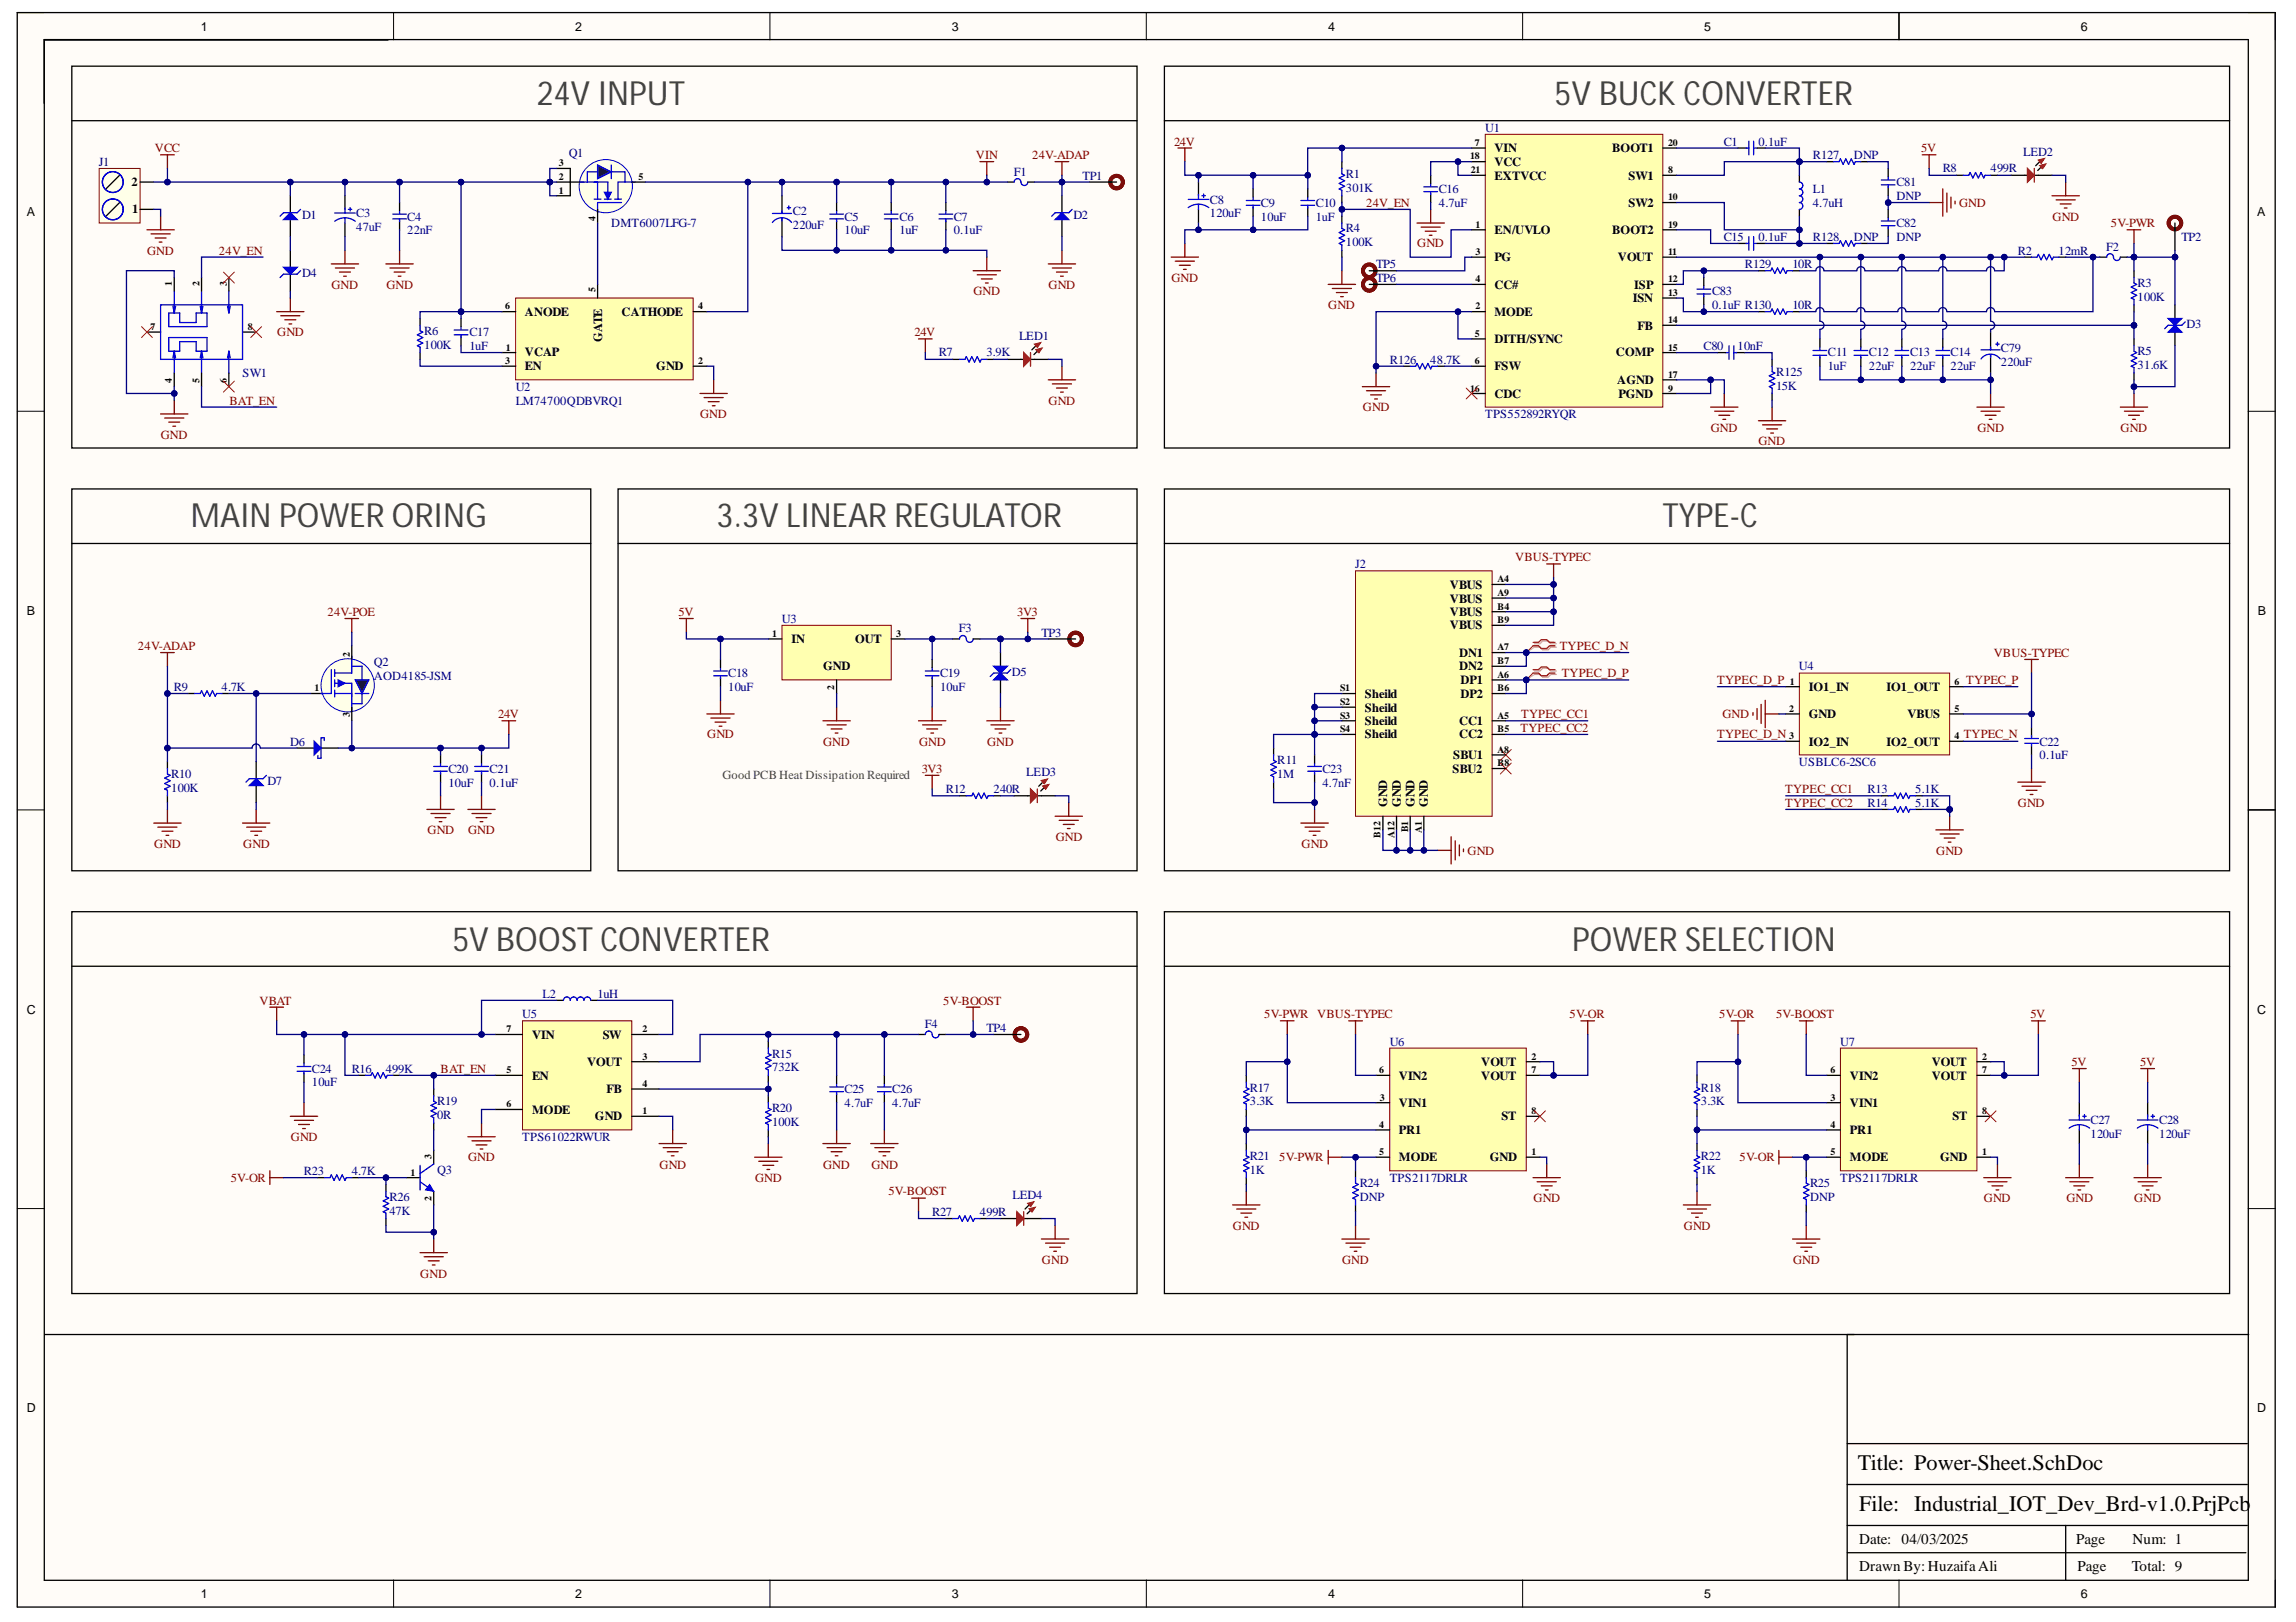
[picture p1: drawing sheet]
<svg xmlns="http://www.w3.org/2000/svg" width="297mm" height="210mm" viewBox="0 0 297 210" stroke-linecap="round" stroke-linejoin="round" font-family="sans-serif">
<defs><g id="words">
<g font-size="4.3" fill="#434343">
<text x="69.4" y="13.6">24V INPUT</text>
<text x="201.1" y="13.6">5V BUCK CONVERTER</text>
<text x="24.7" y="68.3">MAIN POWER ORING</text>
<text x="92.7" y="68.3">3.3V LINEAR REGULATOR</text>
<text x="215.1" y="68.3">TYPE-C</text>
<text x="58.5" y="123">5V BOOST CONVERTER</text>
<text x="203.4" y="123">POWER SELECTION</text>
</g>
<g font-size="2.9">
<text x="240.3" y="190.3">Title: Power-Sheet.SchDoc</text>
<text x="240.5" y="195.6">File: Industrial_IOT_Dev_Brd-v1.0.PrjPcb</text>
</g>
<g font-size="1.9">
<text x="240.5" y="203.3">Drawn By:HuzaifaAli</text>
<text x="240.5" y="199.8">Date: 04/03/2025</text>
<text x="268.6" y="199.8">Page</text>
<text x="268.8" y="203.3">Page</text>
<text x="275.8" y="203.3">Total: 9</text>
<text x="275.9" y="199.8">Num: 1</text>
</g>
<g font-size="1.6">
<text x="26" y="4">1</text>
<text x="74.4" y="4">2</text>
<text x="123.1" y="4">3</text>
<text x="171.8" y="4">4</text>
<text x="220.5" y="4">5</text>
<text x="269.2" y="4">6</text>
<text x="193.3" y="19.7">VIN</text>
<text x="193.3" y="21.5">VCC</text>
<text x="193.3" y="23.2">EXTVCC</text>
<text x="208.6" y="19.7">BOOT1</text>
<text x="210.7" y="23.2">SW1</text>
<text x="3.5" y="28">A</text>
<text x="17" y="24.1">2</text>
<text x="17.1" y="27.6">1</text>
<text x="210.7" y="26.8">SW2</text>
<text x="292" y="28">A</text>
<text x="193.3" y="30.2">EN/UVLO</text>
<text x="193.3" y="33.8">PG</text>
<text x="208.6" y="30.2">BOOT2</text>
<text x="209.3" y="33.8">VOUT</text>
<text x="67.9" y="40.9">ANODE</text>
<text x="80.4" y="40.9">CATHODE</text>
<text x="193.3" y="40.9">MODE</text>
<text x="193.3" y="37.3">CC#</text>
<text x="211.3" y="39.1">ISN</text>
<text x="211.4" y="37.3">ISP</text>
<text x="67.9" y="46.1">VCAP</text>
<text x="67.9" y="47.9">EN</text>
<text x="77.9" y="44.3" transform="rotate(-90 77.9 44.3)">GATE</text>
<text x="84.9" y="47.9">GND</text>
<text x="193.3" y="44.4">DITH/SYNC</text>
<text x="193.3" y="47.9">FSW</text>
<text x="209.1" y="46.1">COMP</text>
<text x="211.8" y="42.7">FB</text>
<text x="193.3" y="51.5">CDC</text>
<text x="209.2" y="49.7">AGND</text>
<text x="209.4" y="51.5">PGND</text>
<text x="187.6" y="76.2">VBUS</text>
<text x="187.6" y="78">VBUS</text>
<text x="3.5" y="79.6">B</text>
<text x="102.4" y="83.2">IN</text>
<text x="110.6" y="83.2">OUT</text>
<text x="187.6" y="79.7">VBUS</text>
<text x="187.6" y="81.4">VBUS</text>
<text x="292.1" y="79.6">B</text>
<text x="106.5" y="86.8">GND</text>
<text x="188.8" y="85">DN1</text>
<text x="188.8" y="86.8">DN2</text>
<text x="188.9" y="88.5">DP1</text>
<text x="234" y="89.4">IO1_IN</text>
<text x="244.1" y="89.4">IO1_OUT</text>
<text x="176.6" y="90.3">Sheild</text>
<text x="176.6" y="92.1">Sheild</text>
<text x="176.6" y="93.9">Sheild</text>
<text x="176.6" y="95.5">Sheild</text>
<text x="188.8" y="93.9">CC1</text>
<text x="188.8" y="95.5">CC2</text>
<text x="188.9" y="90.3">DP2</text>
<text x="234" y="92.9">GND</text>
<text x="246.8" y="92.9">VBUS</text>
<text x="187.9" y="100">SBU2</text>
<text x="188" y="98.3">SBU1</text>
<text x="234" y="96.5">IO2_IN</text>
<text x="244.1" y="96.5">IO2_OUT</text>
<text x="179.5" y="104.4" transform="rotate(-90 179.5 104.4)">GND</text>
<text x="181.2" y="104.4" transform="rotate(-90 181.2 104.4)">GND</text>
<text x="183" y="104.4" transform="rotate(-90 183 104.4)">GND</text>
<text x="184.7" y="104.4" transform="rotate(-90 184.7 104.4)">GND</text>
<text x="3.5" y="131.2">C</text>
<text x="292" y="131.2">C</text>
<text x="68.8" y="134.4">VIN</text>
<text x="75.9" y="138">VOUT</text>
<text x="78" y="134.4">SW</text>
<text x="191.6" y="138">VOUT</text>
<text x="249.9" y="138">VOUT</text>
<text x="68.8" y="139.7">EN</text>
<text x="78.5" y="141.5">FB</text>
<text x="181" y="143.3">VIN1</text>
<text x="181" y="139.7">VIN2</text>
<text x="191.6" y="139.7">VOUT</text>
<text x="239.3" y="143.3">VIN1</text>
<text x="239.3" y="139.7">VIN2</text>
<text x="249.9" y="139.7">VOUT</text>
<text x="68.8" y="144.1">MODE</text>
<text x="77" y="145">GND</text>
<text x="181" y="146.7">PR1</text>
<text x="194.3" y="145">ST</text>
<text x="239.3" y="146.7">PR1</text>
<text x="252.6" y="145">ST</text>
<text x="181" y="150.3">MODE</text>
<text x="192.7" y="150.3">GND</text>
<text x="239.3" y="150.3">MODE</text>
<text x="251" y="150.3">GND</text>
<text x="3.5" y="182.7">D</text>
<text x="292" y="182.7">D</text>
<text x="26" y="206.8">1</text>
<text x="74.4" y="206.8">2</text>
<text x="123.1" y="206.8">3</text>
<text x="171.8" y="206.8">4</text>
<text x="220.5" y="206.8">5</text>
<text x="269.2" y="206.8">6</text>
</g>
<g font-size="1.6" fill="#000080">
<text x="192.1" y="17.1">U1</text>
<text x="12.8" y="21.5">J1</text>
<text x="73.6" y="20.3">Q1</text>
<text x="131.2" y="22.7">F1</text>
<text x="140" y="23.2">TP1</text>
<text x="174.1" y="23.1">R1</text>
<text x="223" y="18.8">C1</text>
<text x="227.5" y="18.8">0.1uF</text>
<text x="234.5" y="20.6">R127</text>
<text x="239.8" y="20.6">DNP</text>
<text x="251.3" y="22.3">R8</text>
<text x="257.5" y="22.3">499R</text>
<text x="261.7" y="20.2">LED2</text>
<text x="39.1" y="28.3">D1</text>
<text x="46.1" y="28.1">C3</text>
<text x="46.1" y="29.9">47uF</text>
<text x="52.7" y="28.6">C4</text>
<text x="79.1" y="29.4">DMT6007LFG-7</text>
<text x="102.6" y="27.9">C2</text>
<text x="102.6" y="29.7">220uF</text>
<text x="109.3" y="28.6">C5</text>
<text x="116.4" y="28.6">C6</text>
<text x="123.4" y="28.6">C7</text>
<text x="138.9" y="28.3">D2</text>
<text x="156.5" y="26.4">C8</text>
<text x="156.5" y="28.1">120uF</text>
<text x="163.1" y="26.8">C9</text>
<text x="163.1" y="28.6">10uF</text>
<text x="170.2" y="26.8">C10</text>
<text x="170.2" y="28.6">1uF</text>
<text x="174.1" y="24.8">301K</text>
<text x="186.1" y="25">C16</text>
<text x="186.1" y="26.8">4.7uF</text>
<text x="234.5" y="25">L1</text>
<text x="234.5" y="26.8">4.7uH</text>
<text x="245.3" y="24.1">C81</text>
<text x="245.3" y="25.9">DNP</text>
<text x="245.3" y="29.4">C82</text>
<text x="39.1" y="35.8">D4</text>
<text x="52.7" y="30.2">22nF</text>
<text x="109.3" y="30.2">10uF</text>
<text x="116.4" y="30.2">1uF</text>
<text x="123.4" y="30.2">0.1uF</text>
<text x="174.1" y="30.1">R4</text>
<text x="174.1" y="31.9">100K</text>
<text x="178" y="34.7">TP5</text>
<text x="223" y="31.2">C15</text>
<text x="225.7" y="34.7">R129</text>
<text x="227.5" y="31.2">0.1uF</text>
<text x="231.9" y="34.7">10R</text>
<text x="234.5" y="31.2">R128</text>
<text x="239.8" y="31.2">DNP</text>
<text x="245.3" y="31.2">DNP</text>
<text x="261.1" y="32.9">R2</text>
<text x="266.3" y="32.9">12mR</text>
<text x="272.5" y="32.4">F2</text>
<text x="282.2" y="31.2">TP2</text>
<text x="178" y="36.5">TP6</text>
<text x="221.5" y="38.2">C83</text>
<text x="221.5" y="40">0.1uF R130</text>
<text x="231.9" y="40">10R</text>
<text x="276.5" y="37.2">R3</text>
<text x="276.5" y="38.9">100K</text>
<text x="54.9" y="43.3">R6</text>
<text x="54.9" y="45.1">100K</text>
<text x="60.7" y="43.5">C17</text>
<text x="60.7" y="45.3">1uF</text>
<text x="121.4" y="46.1">R7</text>
<text x="127.6" y="46.1">3.9K</text>
<text x="131.8" y="44">LED1</text>
<text x="179.8" y="47.1">R126</text>
<text x="185" y="47.1">48.7K</text>
<text x="220.4" y="45.3">C80</text>
<text x="224.8" y="45.3">10nF</text>
<text x="236.5" y="46.1">C11</text>
<text x="236.5" y="47.9">1uF</text>
<text x="241.8" y="46.1">C12</text>
<text x="241.8" y="47.9">22uF</text>
<text x="247.1" y="46.1">C13</text>
<text x="247.1" y="47.9">22uF</text>
<text x="252.4" y="46.1">C14</text>
<text x="252.4" y="47.9">22uF</text>
<text x="258.9" y="45.5">C79</text>
<text x="258.9" y="47.3">220uF</text>
<text x="276.5" y="46">R5</text>
<text x="276.5" y="47.7">31.6K</text>
<text x="282.9" y="42.5">D3</text>
<text x="31.4" y="48.8">SW1</text>
<text x="66.7" y="50.6">U2</text>
<text x="66.7" y="52.4">LM74700QDBVRQ1</text>
<text x="229.8" y="48.7">R125</text>
<text x="229.8" y="50.4">15K</text>
<text x="192.1" y="54.2">TPS552892RYQR</text>
<text x="175.3" y="73.5">J2</text>
<text x="101.1" y="80.6">U3</text>
<text x="124.1" y="81.8">F3</text>
<text x="134.7" y="82.4">TP3</text>
<text x="22.5" y="89.4">R9</text>
<text x="28.7" y="89.4">4.7K</text>
<text x="48.4" y="86.2">Q2</text>
<text x="48.4" y="87.9">AOD4185-JSM</text>
<text x="94.2" y="87.6">C18</text>
<text x="94.2" y="89.4">10uF</text>
<text x="121.6" y="87.6">C19</text>
<text x="121.6" y="89.4">10uF</text>
<text x="130.9" y="87.4">D5</text>
<text x="232.7" y="86.8">U4</text>
<text x="22.2" y="100.7">R10</text>
<text x="34.6" y="101.5">D7</text>
<text x="37.5" y="96.5">D6</text>
<text x="58" y="100">C20</text>
<text x="58" y="101.8">10uF</text>
<text x="63.3" y="100">C21</text>
<text x="63.3" y="101.8">0.1uF</text>
<text x="132.8" y="100.4">LED3</text>
<text x="165.3" y="98.9">R11</text>
<text x="165.3" y="100.7">1M</text>
<text x="171.1" y="100">C23</text>
<text x="171.1" y="101.8">4.7nF</text>
<text x="232.7" y="99.1">USBLC6-2SC6</text>
<text x="263.9" y="96.5">C22</text>
<text x="263.9" y="98.3">0.1uF</text>
<text x="22.2" y="102.5">100K</text>
<text x="122.4" y="102.6">R12</text>
<text x="128.5" y="102.6">240R</text>
<text x="241.6" y="102.6">R13</text>
<text x="241.6" y="104.4">R14</text>
<text x="247.8" y="102.6">5.1K</text>
<text x="247.8" y="104.4">5.1K</text>
<text x="67.6" y="131.8">U5</text>
<text x="70.2" y="129.1">L2</text>
<text x="77.3" y="129.1">1uH</text>
<text x="99.9" y="136.9">R15</text>
<text x="119.7" y="133">F4</text>
<text x="127.6" y="133.6">TP4</text>
<text x="179.8" y="135.3">U6</text>
<text x="238.1" y="135.3">U7</text>
<text x="40.3" y="138.8">C24</text>
<text x="40.3" y="140.6">10uF</text>
<text x="45.5" y="138.8">R16</text>
<text x="49.9" y="138.8">499K</text>
<text x="56.6" y="143">R19</text>
<text x="99.9" y="138.6">732K</text>
<text x="99.9" y="144">R20</text>
<text x="109.3" y="141.5">C25</text>
<text x="109.3" y="143.3">4.7uF</text>
<text x="115.4" y="141.5">C26</text>
<text x="115.4" y="143.3">4.7uF</text>
<text x="161.7" y="141.3">R17</text>
<text x="161.7" y="143">3.3K</text>
<text x="220.1" y="141.3">R18</text>
<text x="220.1" y="143">3.3K</text>
<text x="56.6" y="144.8">0R</text>
<text x="67.6" y="147.7">TPS61022RWUR</text>
<text x="99.9" y="145.7">100K</text>
<text x="270.5" y="145.5">C27</text>
<text x="270.5" y="147.3">120uF</text>
<text x="279.3" y="145.5">C28</text>
<text x="279.3" y="147.3">120uF</text>
<text x="39.3" y="152.1">R23</text>
<text x="45.5" y="152.1">4.7K</text>
<text x="50.4" y="155.4">R26</text>
<text x="56.6" y="151.9">Q3</text>
<text x="131" y="155.2">LED4</text>
<text x="161.7" y="150.1">R21</text>
<text x="161.7" y="151.9">1K</text>
<text x="175.9" y="153.7">R24</text>
<text x="175.9" y="155.4">DNP</text>
<text x="179.8" y="152.9">TPS2117DRLR</text>
<text x="220.1" y="150.1">R22</text>
<text x="220.1" y="151.9">1K</text>
<text x="234.2" y="153.7">R25</text>
<text x="234.2" y="155.4">DNP</text>
<text x="238.1" y="152.9">TPS2117DRLR</text>
<text x="50.4" y="157.2">47K</text>
<text x="120.6" y="157.4">R27</text>
<text x="126.8" y="157.4">499R</text>
</g>
<g font-size="1.6" fill="#800000">
<text x="20" y="19.7">VCC</text>
<text x="126.3" y="20.6">VIN</text>
<text x="133.5" y="20.6">24V-ADAP</text>
<text x="151.9" y="18.8">24V</text>
<text x="248.6" y="19.7">5V</text>
<text x="176.8" y="26.8">24V_EN</text>
<text x="253.5" y="26.8">GND</text>
<text x="265.6" y="28.6">GND</text>
<text x="273.1" y="29.4">5V-PWR</text>
<text x="19" y="32.9">GND</text>
<text x="28.3" y="32.9">24V_EN</text>
<text x="183.3" y="32">GND</text>
<text x="42.9" y="37.3">GND</text>
<text x="50" y="37.3">GND</text>
<text x="125.9" y="38.2">GND</text>
<text x="135.7" y="37.3">GND</text>
<text x="151.5" y="36.5">GND</text>
<text x="171.8" y="40">GND</text>
<text x="35.9" y="43.5">GND</text>
<text x="118.3" y="43.5">24V</text>
<text x="29.7" y="52.4">BAT_EN</text>
<text x="135.7" y="52.4">GND</text>
<text x="176.3" y="53.2">GND</text>
<text x="20.8" y="56.8">GND</text>
<text x="90.6" y="54.2">GND</text>
<text x="221.3" y="55.8">GND</text>
<text x="227.5" y="57.6">GND</text>
<text x="255.8" y="55.8">GND</text>
<text x="274.3" y="55.8">GND</text>
<text x="196" y="72.7">VBUS-TYPEC</text>
<text x="42.4" y="79.7">24V-POE</text>
<text x="87.8" y="79.7">5V</text>
<text x="131.6" y="79.7">3V3</text>
<text x="17.8" y="84.1">24V-ADAP</text>
<text x="201.8" y="84.1">TYPEC_D_N</text>
<text x="202" y="87.6">TYPEC_D_P</text>
<text x="222.2" y="88.5">TYPEC_D_P</text>
<text x="254.4" y="88.5">TYPEC_P</text>
<text x="257.9" y="85">VBUS-TYPEC</text>
<text x="64.4" y="92.9">24V</text>
<text x="91.5" y="95.5">GND</text>
<text x="196.7" y="94.7">TYPEC_CC2</text>
<text x="196.8" y="92.9">TYPEC_CC1</text>
<text x="222.2" y="95.5">TYPEC_D_N</text>
<text x="222.8" y="92.9">GND</text>
<text x="254" y="95.5">TYPEC_N</text>
<text x="106.5" y="96.5">GND</text>
<text x="118.9" y="96.5">GND</text>
<text x="119.2" y="100">3V3</text>
<text x="127.7" y="96.5">GND</text>
<text x="55.3" y="108">GND</text>
<text x="60.6" y="108">GND</text>
<text x="231" y="102.6">TYPEC_CC1</text>
<text x="231" y="104.4">TYPEC_CC2</text>
<text x="261.1" y="104.4">GND</text>
<text x="20" y="109.7">GND</text>
<text x="31.5" y="109.7">GND</text>
<text x="136.6" y="108.8">GND</text>
<text x="168.4" y="109.7">GND</text>
<text x="189.9" y="110.6">GND</text>
<text x="250.5" y="110.6">GND</text>
<text x="33.6" y="130">VBAT</text>
<text x="122" y="130">5V-BOOST</text>
<text x="163.6" y="131.8">5V-PWR VBUS-TYPEC</text>
<text x="203.1" y="131.8">5V-OR</text>
<text x="222.4" y="131.8">5V-OR</text>
<text x="229.8" y="131.8">5V-BOOST</text>
<text x="262.7" y="131.8">5V</text>
<text x="268" y="138">5V</text>
<text x="276.9" y="138">5V</text>
<text x="57" y="138.8">BAT_EN</text>
<text x="37.6" y="147.7">GND</text>
<text x="29.9" y="152.9">5V-OR</text>
<text x="60.6" y="150.3">GND</text>
<text x="85.3" y="151.2">GND</text>
<text x="97.7" y="152.9">GND</text>
<text x="106.5" y="151.2">GND</text>
<text x="112.7" y="151.2">GND</text>
<text x="114.9" y="154.7">5V-BOOST</text>
<text x="165.5" y="150.3">5V-PWR</text>
<text x="198.4" y="155.6">GND</text>
<text x="225" y="150.3">5V-OR</text>
<text x="256.7" y="155.6">GND</text>
<text x="267.3" y="155.6">GND</text>
<text x="276.1" y="155.6">GND</text>
<text x="159.5" y="159.2">GND</text>
<text x="217.9" y="159.2">GND</text>
<text x="54.4" y="165.3">GND</text>
<text x="134.8" y="163.6">GND</text>
<text x="173.6" y="163.6">GND</text>
<text x="232" y="163.6">GND</text>
</g>
<text font-size="1.6" fill="#434343" x="93.5" y="100.9">Good PCB Heat Dissipation Required</text>
<g font-size="1.3">
<text x="72.3" y="21.5">3</text>
<text x="72.3" y="23.3">2</text>
<text x="82.6" y="23.3">5</text>
<text x="190.2" y="20.6">18</text>
<text x="190.3" y="22.4">21</text>
<text x="190.8" y="18.8">7</text>
<text x="215.8" y="22.4">8</text>
<text x="215.8" y="18.8">20</text>
<text x="72.3" y="25.1">1</text>
<text x="77" y="28.6" transform="rotate(-90 77 28.6)">4</text>
<text x="190.9" y="29.5">1</text>
<text x="215.8" y="25.9">10</text>
<text x="215.8" y="29.5">19</text>
<text x="190.9" y="33">3</text>
<text x="215.8" y="33">11</text>
<text x="22.2" y="37" transform="rotate(-90 22.2 37)">1</text>
<text x="25.8" y="37" transform="rotate(-90 25.8 37)">2</text>
<text x="29.3" y="37" transform="rotate(-90 29.3 37)">3</text>
<text x="65.4" y="40">6</text>
<text x="77" y="37.8" transform="rotate(-90 77 37.8)">5</text>
<text x="90.3" y="40">4</text>
<text x="190.9" y="40">2</text>
<text x="190.9" y="36.5">4</text>
<text x="215.8" y="36.5">12</text>
<text x="215.8" y="38.3">13</text>
<text x="215.8" y="41.8">14</text>
<text x="19.5" y="42.7">7</text>
<text x="32.1" y="42.7">8</text>
<text x="65.4" y="47.1">3</text>
<text x="65.5" y="45.4">1</text>
<text x="90.3" y="47.1">2</text>
<text x="190.8" y="43.6">5</text>
<text x="190.8" y="47.1">6</text>
<text x="215.8" y="45.4">15</text>
<text x="22.2" y="49.6" transform="rotate(-90 22.2 49.6)">4</text>
<text x="25.8" y="49.6" transform="rotate(-90 25.8 49.6)">5</text>
<text x="29.3" y="49.6" transform="rotate(-90 29.3 49.6)">6</text>
<text x="190.2" y="50.7">16</text>
<text x="215.8" y="50.7">9</text>
<text x="215.8" y="48.9">17</text>
<text x="193.8" y="75.4">A4</text>
<text x="193.8" y="77.1">A9</text>
<text x="99.9" y="82.5">1</text>
<text x="115.9" y="82.5">3</text>
<text x="193.8" y="78.9">B4</text>
<text x="193.8" y="80.7">B9</text>
<text x="40.7" y="89.5">1</text>
<text x="45.2" y="85" transform="rotate(-90 45.2 85)">2</text>
<text x="107.9" y="89.3" transform="rotate(-90 107.9 89.3)">2</text>
<text x="173.4" y="89.5">S1</text>
<text x="193.8" y="87.7">A6</text>
<text x="193.8" y="84.1">A7</text>
<text x="193.8" y="89.5">B6</text>
<text x="193.8" y="85.9">B7</text>
<text x="231.6" y="88.6">1</text>
<text x="252.9" y="88.6">6</text>
<text x="45.2" y="92.8" transform="rotate(-90 45.2 92.8)">3</text>
<text x="173.4" y="91.2">S2</text>
<text x="173.4" y="93">S3</text>
<text x="173.4" y="94.8">S4</text>
<text x="193.8" y="93">A5</text>
<text x="193.8" y="94.8">B5</text>
<text x="231.5" y="92.1">2</text>
<text x="231.5" y="95.6">3</text>
<text x="252.9" y="95.6">4</text>
<text x="252.9" y="92.1">5</text>
<text x="193.8" y="97.4">A8</text>
<text x="193.8" y="99.2">B8</text>
<text x="182.2" y="107.7" transform="rotate(-90 182.2 107.7)">B1</text>
<text x="183.9" y="107.8" transform="rotate(-90 183.9 107.8)">A1</text>
<text x="178.6" y="108.4" transform="rotate(-90 178.6 108.4)">B12</text>
<text x="180.4" y="108.5" transform="rotate(-90 180.4 108.5)">A12</text>
<text x="65.5" y="133.6">7</text>
<text x="83.1" y="133.6">2</text>
<text x="83.1" y="137.1">3</text>
<text x="198.1" y="137.1">2</text>
<text x="256.4" y="137.1">2</text>
<text x="65.5" y="138.9">5</text>
<text x="65.5" y="143.3">6</text>
<text x="83.1" y="140.7">4</text>
<text x="178.4" y="138.9">6</text>
<text x="178.5" y="142.4">3</text>
<text x="198.1" y="138.9">7</text>
<text x="236.8" y="142.4">3</text>
<text x="236.8" y="138.9">6</text>
<text x="256.4" y="138.9">7</text>
<text x="55.8" y="150" transform="rotate(-90 55.8 150)">3</text>
<text x="83.1" y="144.2">1</text>
<text x="178.4" y="149.4">5</text>
<text x="178.4" y="146">4</text>
<text x="198.1" y="144.2">8</text>
<text x="198.1" y="149.4">1</text>
<text x="236.8" y="149.4">5</text>
<text x="236.8" y="146">4</text>
<text x="256.4" y="144.2">8</text>
<text x="256.4" y="149.4">1</text>
<text x="53.1" y="152.2">1</text>
<text x="55.8" y="155.4" transform="rotate(-90 55.8 155.4)">2</text>
</g>
</g></defs>
<g fill="#fffcf8">
<path d="M2.2 1.6h292.2v206.4h-292.2z" fill-rule="evenodd"/>
<path d="M5.8 5.2h285v199.3h-285z" fill-rule="evenodd"/>
</g>
<g fill="none" stroke="#000" stroke-width=".13">
<path d="M2.2 1.6h3.6M50.9 1.6v3.6M99.6 1.6v3.6M148.3 1.6v3.6M197 1.6v3.6M245.7 1.6v3.6M290.8 1.6h3.6v3.6M2.2 53.2h3.6M290.8 53.2h3.6M2.2 104.8h3.6M290.8 104.8h3.6M2.2 156.4h3.6"/>
<path d="M290.8 156.4h3.6M50.9 204.5v3.5M99.6 204.5v3.5M148.3 204.5v3.5M197 204.5v3.5M245.7 204.5v3.5M294.4 204.5v3.5"/>
</g>
<path d="M2.2 1.6h292.1v206.4h-292.1zM5.7 5.1h285.2v199.4h-285.2zM5.7 5.2h44.5M9.3 8.6h137.8v49.4h-137.8zM245.7 1.6v3.5M290.9 104.8h3.5M290.9 172.7h-51.9v31.8M239 197.4h51.7M239 192.1h51.7M239 186.8h51.7M267.2 197.4v7.1M239 200.9h51.6" fill="none" stroke="#000" stroke-width=".17"/>
<path d="M19 29.7h3.5M19.5 30.3h2.5M20.1 30.8h1.4M20.6 31.3h.4M20.8 28v1.7" fill="none" stroke="#800000" stroke-width=".17"/>
<path d="M66.7 38.6h23v10.6h-23z" fill-rule="evenodd" fill="#ffffb0"/>
<path d="M66.7 38.6h23v10.6h-23z" fill="none" stroke="#800000" stroke-width=".13"/>
<path d="M37.6 32.4v2.2M37.6 35.5v2.2M77.3 36.8v1.8M115.3 26.2v1.1M115.3 28.6v1.1M59.6 41.2v1.1M59.6 43.6v1.1M64.9 45.6h1.8M64.9 47.4h1.8M64.9 40.3h1.8M89.7 47.4h1.7M89.7 40.3h1.7" fill="none" stroke="#000" stroke-width=".17"/>
<g fill="none" stroke="#800000" stroke-width=".17">
<path d="M125.9 35h3.5M126.4 35.6h2.5M126.8 20.9h1.8M127 36.1h1.4M127.5 36.6h.3M127.7 20.9v1.8M127.7 33.3v1.7M136.5 20.9h1.8M137.4 20.9v1.8M90.6 50.9h3.5M91.1 51.5h2.5M91.6 52h1.4"/>
<path d="M92.2 52.5h.3M92.3 49.2v1.7"/>
</g>
<path d="M114.4 28.3h1.8M114.4 27.7h1.8M115.3 27.3v.3M115.3 28.3v.4M58.8 43.3h1.7M58.8 42.7h1.7M59.6 42.3v.3M59.6 43.3v.4" fill="none" stroke="#00f" stroke-width=".17"/>
<path d="M36.7 34.6h1.7l-.8 .9z" fill="#00f"/>
<path d="M36.7 34.6h1.7l-.8 .9zM38.9 35l-.5 .5h-1.7l-.5 .4" fill="none" stroke="#00f" stroke-width=".17"/>
<path d="M37.6 25.3v2.2M37.6 28.4v2.2" fill="none" stroke="#000" stroke-width=".17"/>
<path d="M37.6 27.5l.8 .9h-1.7z" fill="#00f"/>
<path d="M37.6 27.5l.8 .9h-1.7zM38.9 27.1l-.5 .4h-1.7l-.5 .5M99.9 27.6h2.5M101.2 27.3v.3M101.2 28.2v.4M101.8 26.9h.5M102 26.7v.4M102.4 28.8a1.57 1.57 0 0 0-2.5 0M121.5 28.3h1.8M121.5 27.7h1.8M122.4 27.3v.3M122.4 28.3v.4" fill="none" stroke="#00f" stroke-width=".17"/>
<path d="M72 25.3h1.8M101.2 25.3v2.3M101.2 28.3v2.3M122.4 26.2v1.1M122.4 28.6v1.1M140.9 23.6h3.6" fill="none" stroke="#000" stroke-width=".17"/>
<g fill="none" stroke="#5b0f00" stroke-width=".51">
<circle cx="144.4" cy="23.6" r=".81"/>
<circle cx="144.5" cy="23.6" r=".81"/>
</g>
<circle cx="78.4" cy="24.1" r="3.4" fill="#ffffe8"/>
<circle cx="78.4" cy="24.1" r="3.4" fill="none" stroke="#00f" stroke-width=".13"/>
<path d="M76.9 25.8h.9M76.9 23.6h1.7v2.2M78.2 25.8h.9M79.5 25.8h.9M80.4 26.2h-3.1v1.3M82.2 23.6h-2.2v2.2" fill="none" stroke="#00f" stroke-width=".17"/>
<path d="M78.2 24.9h.9l-.5 .9z" fill="#00f"/>
<path d="M76 23.6v-1.4h4.8v1.4M78.2 24.9h.9l-.5 .9zM79.1 21.4v1.7" fill="none" stroke="#00f" stroke-width=".17"/>
<path d="M72 21.8h1.8M81.7 23.6h1.8" fill="none" stroke="#000" stroke-width=".17"/>
<path d="M77.3 21.4l1.8 .8-1.8 .9z" fill="#073763"/>
<path d="M43.3 28.6a2.21 2.21 0 0 1 2.7 0M43.3 27.6h2.7M44.6 26.9v.7M44.6 28.2v.7M45.1 27.1h.4M45.3 26.9v.4M50.8 28.3h1.8M50.8 27.7h1.8M51.7 27.3v.3M51.7 28.3v.4M75.1 23.6h2.2v2.2M77.3 21.4l1.8 .8-1.8 .9z" fill="none" stroke="#00f" stroke-width=".17"/>
<path d="M9.3 15.6h137.8M44.6 25.3v1.8M44.6 28.9v1.7M51.7 26.2v1.1M51.7 28.6v1.1M72 23.6h3.5M73.8 21.8v3.5M77.3 27.1v1.8M134.2 45.4l-.4 .5" fill="none" stroke="#000" stroke-width=".17"/>
<g fill="none" stroke="#800000" stroke-width=".17">
<path d="M37.6 38.6v1.7M42.9 34.2h3.5M43.4 34.7h2.5M43.9 35.2h1.4M44.5 35.7h.3M44.6 32.4v1.8M49.9 34.2h3.6M50.5 34.7h2.4M51 35.2h1.4M51.5 35.7h.4M51.7 32.4v1.8M35.8 40.3h3.5"/>
<path d="M36.3 40.9h2.5M36.9 41.4h1.4M37.4 41.9h.3"/>
</g>
<path d="M134 45.2l.8-.2-.4 .7z" fill-rule="evenodd" fill="#c00"/>
<path d="M134 45.2l.8-.2-.4 .7z" fill="none" stroke="#c00" stroke-width=".13"/>
<path d="M134 44.7l-.5 .6" fill="none" stroke="#000" stroke-width=".17"/>
<path d="M133.8 44.5l.9-.2-.5 .7z" fill-rule="evenodd" fill="#c00"/>
<path d="M133.8 44.5l.9-.2-.5 .7z" fill="none" stroke="#c00" stroke-width=".13"/>
<path d="M130.3 46.5h2.1M133.3 46.5h2.3" fill="none" stroke="#000" stroke-width=".17"/>
<path d="M133.3 45.6v1.8" fill="none" stroke="#c00" stroke-width=".17"/>
<path d="M132.4 45.6l.9 .9-.9 .9z" fill="#c00"/>
<path d="M132.4 45.6l.9 .9-.9 .9z" fill="none" stroke="#c00" stroke-width=".17"/>
<g fill="none" stroke="#800000" stroke-width=".17">
<path d="M118.8 43.9h1.8M119.7 43.9v1.7M135.6 49.2h3.5M136.1 49.7h2.5M136.7 50.2h1.4M137.2 50.7h.4M137.4 47.4v1.8M87.9 80h1.8M88.8 80v1.8M118.8 93.3h3.6M119.4 93.8h2.4M119.9 94.3h1.4"/>
<path d="M120.4 94.9h.4M120.6 91.5v1.8M132.1 80h1.7M133 80v1.8"/>
</g>
<path d="M123.3 46.5h.8M127.7 46.5h.9M80 63.3h67.1v49.4h-67.1zM80 70.3h67.1M135.1 101.9l-.5 .5" fill="none" stroke="#000" stroke-width=".17"/>
<path d="M124.1 46.5h.7l.2-.3 .4 .7 .3-.7 .4 .7 .3-.7 .4 .7 .2-.4h.7" fill="none" stroke="#00f" stroke-width=".17"/>
<path d="M134.9 101.7l.8-.2-.4 .6z" fill-rule="evenodd" fill="#c00"/>
<path d="M134.9 101.7l.8-.2-.4 .6z" fill="none" stroke="#c00" stroke-width=".13"/>
<path d="M134.9 101.2l-.5 .5" fill="none" stroke="#000" stroke-width=".17"/>
<path d="M134.7 101l.8-.2-.4 .6z" fill-rule="evenodd" fill="#c00"/>
<path d="M134.7 101l.8-.2-.4 .6z" fill="none" stroke="#c00" stroke-width=".13"/>
<path d="M131.2 103h2.1M134.2 103h2.3" fill="none" stroke="#000" stroke-width=".17"/>
<path d="M134.2 102.1v1.8" fill="none" stroke="#c00" stroke-width=".17"/>
<path d="M133.3 102.1l.9 .9-.9 .9z" fill="#c00"/>
<path d="M133.3 102.1l.9 .9-.9 .9z" fill="none" stroke="#c00" stroke-width=".17"/>
<path d="M127.7 93.3h3.5M128.2 93.8h2.5M128.7 94.3h1.4M129.3 94.9h.3M129.4 91.5v1.8M119.7 100.3h1.8M120.6 100.3v1.8M136.5 105.6h3.5M137 106.2h2.5M137.6 106.7h1.4M138.1 107.2h.3M138.3 103.9v1.7" fill="none" stroke="#800000" stroke-width=".17"/>
<path d="M137.4 25.3v2.2M137.4 28.4v2.2M124.1 103h.9M128.6 103h.8M5.8 172.7h234.1" fill="none" stroke="#000" stroke-width=".17"/>
<path d="M125 103h.7l.2-.4 .4 .7 .3-.7 .4 .7 .3-.7 .4 .7 .1-.3h.8" fill="none" stroke="#00f" stroke-width=".17"/>
<path d="M137.4 27.5l.9 .9h-1.8z" fill="#00f"/>
<path d="M137.4 27.5l.9 .9h-1.8zM138.7 27.1l-.4 .4h-1.8l-.4 .5M54.3 42.1v.7l.4 .2-.7 .3 .7 .4-.7 .3 .7 .4-.7 .3 .3 .2v.7" fill="none" stroke="#00f" stroke-width=".17"/>
<path d="M135.6 34.2h3.5M136.1 34.7h2.5M136.7 35.2h1.4M137.2 35.7h.4M137.4 32.4v1.8" fill="none" stroke="#800000" stroke-width=".17"/>
<path d="M264.1 21.6l-.5 .5M54.3 41.2v.9M54.3 45.6v.9" fill="none" stroke="#000" stroke-width=".17"/>
<path d="M263.9 21.4l.8-.2-.4 .6z" fill-rule="evenodd" fill="#c00"/>
<path d="M263.9 21.4l.8-.2-.4 .6z" fill="none" stroke="#c00" stroke-width=".13"/>
<path d="M263.9 20.9l-.5 .5" fill="none" stroke="#000" stroke-width=".17"/>
<path d="M263.7 20.7l.8-.2-.4 .6z" fill-rule="evenodd" fill="#c00"/>
<path d="M263.7 20.7l.8-.2-.4 .6z" fill="none" stroke="#c00" stroke-width=".13"/>
<path d="M260.2 22.7h2.1M263.2 22.7h2.3" fill="none" stroke="#000" stroke-width=".17"/>
<path d="M263.2 21.8v1.8" fill="none" stroke="#c00" stroke-width=".17"/>
<path d="M262.3 21.8l.9 .9-.9 .9z" fill="#c00"/>
<path d="M262.3 21.8l.9 .9-.9 .9z" fill="none" stroke="#c00" stroke-width=".17"/>
<g fill="none" stroke="#800000" stroke-width=".17">
<path d="M248.7 20h1.8M249.6 20v1.8M265.5 25.3h3.5M266 25.9h2.5M266.5 26.4h1.5M267.1 26.9h.3M267.2 23.6v1.7M200.1 73h1.8M201 73v1.7M250.5 107.4h3.5M251 107.9h2.5M251.5 108.5h1.4"/>
<path d="M252.1 109h.3M252.2 105.6v1.8"/>
</g>
<path d="M150.6 8.6h137.8v49.4h-137.8zM150.6 15.6h137.8M253.1 22.7h.9M257.5 22.7h.9M150.6 63.3h137.8v49.4h-137.8zM150.6 70.3h137.8M243.4 103h.9M243.4 104.7h.9M247.8 103h.9M247.8 104.7h.9" fill="none" stroke="#000" stroke-width=".17"/>
<path d="M254 22.7h.7l.2-.4 .3 .7 .4-.7 .3 .7 .4-.7 .3 .7 .2-.3h.7M244.3 103h.7l.2-.4 .3 .7 .4-.7 .3 .7 .4-.7 .3 .7 .2-.3h.7M244.3 104.7h.7l.2-.3 .3 .7 .4-.7 .3 .7 .4-.7 .3 .7 .2-.4h.7" fill="none" stroke="#00f" stroke-width=".17"/>
<path d="M194.1 97l1.4 1.4M194.1 98.7l1.4 1.5M195.5 97l-1.4 1.4M195.5 98.7l-1.4 1.5" fill="none" stroke="#f00" stroke-width=".13"/>
<path d="M232.8 87.1h19.4v10.6h-19.4z" fill-rule="evenodd" fill="#ffffb0"/>
<path d="M232.8 87.1h19.4v10.6h-19.4z" fill="none" stroke="#800000" stroke-width=".13"/>
<path d="M231 88.9h1.8M231 92.4h1.8M231 95.9h1.8M252.2 88.9h1.8M252.2 92.4h1.8M252.2 95.9h1.8M262.8 94.2v1.1M262.8 96.6v1.1" fill="none" stroke="#000" stroke-width=".17"/>
<path d="M261.9 95.6h1.8M261.9 96.2h1.8M262.8 95.2v.4M262.8 96.3v.3" fill="none" stroke="#00f" stroke-width=".17"/>
<path d="M226.8 92.2v.4M227.3 91.7v1.4M227.8 91.2v2.4M228.4 90.6v3.6M228.4 92.4h1.7M261.9 85.3h1.8M262.8 85.3v1.8M262.8 99.5v1.7M261.1 101.2h3.5M261.6 101.7h2.5M262.1 102.3h1.4M262.7 102.8h.3" fill="none" stroke="#800000" stroke-width=".17"/>
<path d="M175.4 73.9h17.6v31.7h-17.6z" fill-rule="evenodd" fill="#ffffb0"/>
<path d="M175.4 73.9h17.6v31.7h-17.6z" fill="none" stroke="#800000" stroke-width=".13"/>
<g fill="none" stroke="#000" stroke-width=".17">
<path d="M193 75.6h1.8M193 77.4h1.8M193 79.2h1.8M173.6 93.3h1.8M173.6 95h1.8M173.6 89.8h1.8M173.6 91.5h1.8M193 93.3h1.8M193 88h1.8M193 84.5h1.8M193 97.7h1.8M193 95h1.8"/>
<path d="M193 89.8h1.8M193 86.2h1.8M193 99.5h1.8M193 80.9h1.8M178.9 105.6v1.8M180.7 105.6v1.8M182.4 105.6v1.8M184.2 105.6v1.8"/>
</g>
<path d="M198.5 83.3h.7l.4-.3h.7l.3 .3h.7M198.5 83.8h.7l.4 .3h.7l.3-.3h.7" fill="none" stroke="#d0a19e" stroke-width=".17"/>
<path d="M198.5 83.8l-1 .7" fill="none" stroke="#d0a19e" stroke-width=".13"/>
<path d="M198.3 83.1h.7l.4-.3h.7l.4 .3h.7M198.3 83.6h.7l.4 .3h.7l.4-.3h.7" fill="none" stroke="#f00" stroke-width=".17"/>
<path d="M198.3 83.6l-.8 .9" fill="none" stroke="#f00" stroke-width=".13"/>
<circle cx="197.5" cy="84.5" r=".35" fill="#000080"/>
<circle cx="197.5" cy="84.5" r=".35" fill="none" stroke="#000080" stroke-width=".13"/>
<path d="M198.5 86.8h.7l.4-.3h.7l.3 .3h.7M198.5 87.3h.7l.4 .3h.7l.3-.3h.7" fill="none" stroke="#d0a19e" stroke-width=".17"/>
<path d="M198.5 87.3l-1 .7" fill="none" stroke="#d0a19e" stroke-width=".13"/>
<path d="M198.3 86.7h.7l.4-.4h.7l.4 .4h.7M198.3 87.1h.7l.4 .3h.7l.4-.3h.7" fill="none" stroke="#f00" stroke-width=".17"/>
<path d="M198.3 87.1l-.8 .9" fill="none" stroke="#f00" stroke-width=".13"/>
<circle cx="197.5" cy="88" r=".35" fill="#000080"/>
<circle cx="197.5" cy="88" r=".35" fill="none" stroke="#000080" stroke-width=".13"/>
<path d="M164.8 96.8v.9M170.1 97.7v1M164.8 101.2v.9M170.1 100.1v1.1" fill="none" stroke="#000" stroke-width=".17"/>
<path d="M164.8 97.7v.7l.3 .2-.7 .3 .7 .4-.7 .3 .7 .4-.7 .3 .4 .2v.7M169.2 99.8h1.8M169.2 99.2h1.8M170.1 98.7v.4M170.1 99.8v.4" fill="none" stroke="#00f" stroke-width=".17"/>
<path d="M168.3 106.5h3.5M168.8 107h2.5M169.4 107.6h1.4M169.9 108.1h.3M170.1 104.7v1.8M186 110h1.7M187.7 108.3v3.5M188.3 108.8v2.5M188.8 109.3v1.5M189.3 109.9v.3" fill="none" stroke="#800000" stroke-width=".17"/>
<path d="M179.8 135.6h17.7v15.9h-17.7z" fill-rule="evenodd" fill="#ffffb0"/>
<path d="M179.8 135.6h17.7v15.9h-17.7z" fill="none" stroke="#800000" stroke-width=".13"/>
<g fill="none" stroke="#000" stroke-width=".17">
<path d="M161.2 139.2v.8M178 139.2h1.8M197.5 139.2h1.7M197.5 137.4h1.7M161.2 143.6v.9M161.2 148v.9M161.2 152.4v.9M175.4 151.5v.9M175.4 155.9v.9M178 142.7h1.8M178 149.8h1.8M178 146.2h1.8"/>
<path d="M197.5 149.8h1.7M197.5 144.5h1.7"/>
</g>
<g fill="none" stroke="#800000" stroke-width=".17">
<path d="M165.7 132.1h1.7M166.5 132.1v1.8M174.5 132.1h1.8M175.4 132.1v1.8M204.5 132.1h1.8M205.4 132.1v1.8M159.5 155.9h3.5M160 156.5h2.5M160.5 157h1.4M161.1 157.5h.3M161.2 154.2v1.7M171.8 148.9v1.7"/>
<path d="M171.8 149.8h1.8M175.4 158.6v1.7M198.3 152.4h3.6M198.9 152.9h2.4M199.4 153.5h1.4M199.9 154h.4M200.1 150.6v1.8M173.6 160.3h3.5M174.1 160.9h2.5M174.7 161.4h1.4M175.2 161.9h.3"/>
</g>
<path d="M161.2 140v.8l.4 .1-.7 .4 .7 .3-.7 .4 .7 .3-.7 .4 .3 .2v.7M161.2 148.9v.7l.4 .2-.7 .3 .7 .4-.7 .3 .7 .4-.7 .3 .3 .2v.7M175.4 152.4v.7l.3 .2-.7 .3 .7 .4-.7 .3 .7 .4-.7 .4 .4 .1v.7" fill="none" stroke="#00f" stroke-width=".17"/>
<path d="M198.5 143.8l1.4 1.4M199.9 143.8l-1.4 1.4" fill="none" stroke="#f00" stroke-width=".13"/>
<path d="M238.1 135.6h17.7v15.9h-17.7z" fill-rule="evenodd" fill="#ffffb0"/>
<path d="M238.1 135.6h17.7v15.9h-17.7z" fill="none" stroke="#800000" stroke-width=".13"/>
<g fill="none" stroke="#000" stroke-width=".17">
<path d="M9.3 118h137.8v49.4h-137.8zM150.6 118h137.8v49.4h-137.8zM9.3 125h137.8M150.6 125h137.8M219.5 139.2v.8M236.3 139.2h1.8M255.8 139.2h1.7M255.8 137.4h1.7M219.5 143.6v.9M219.5 148v.9M219.5 152.4v.9M233.7 151.5v.9"/>
<path d="M233.7 155.9v.9M236.3 142.7h1.8M236.3 149.8h1.8M236.3 146.2h1.8M255.8 149.8h1.7M255.8 144.5h1.7"/>
</g>
<g fill="none" stroke="#800000" stroke-width=".17">
<path d="M224 132.1h1.7M224.8 132.1v1.8M232.8 132.1h1.8M233.7 132.1v1.8M262.8 132.1h1.8M263.7 132.1v1.8M217.8 155.9h3.5M218.3 156.5h2.5M218.8 157h1.5M219.4 157.5h.3M219.5 154.2v1.7M230.1 148.9v1.7"/>
<path d="M230.1 149.8h1.8M233.7 158.6v1.7M256.6 152.4h3.6M257.2 152.9h2.5M257.7 153.5h1.4M258.2 154h.4M258.4 150.6v1.8M231.9 160.3h3.5M232.4 160.9h2.5M233 161.4h1.4M233.5 161.9h.3"/>
</g>
<path d="M219.5 140v.8l.4 .1-.7 .4 .7 .3-.7 .4 .7 .3-.7 .4 .3 .2v.7M219.5 148.9v.7l.4 .2-.7 .3 .7 .4-.7 .3 .7 .4-.7 .3 .3 .2v.7M233.7 152.4v.7l.3 .2-.7 .3 .7 .4-.7 .3 .7 .4-.7 .4 .4 .1v.7" fill="none" stroke="#00f" stroke-width=".17"/>
<path d="M67.6 132.1h14.1v14.1h-14.1z" fill-rule="evenodd" fill="#ffffb0"/>
<path d="M67.6 132.1h14.1v14.1h-14.1z" fill="none" stroke="#800000" stroke-width=".13"/>
<g fill="none" stroke="#000" stroke-width=".17">
<path d="M39.3 136.5v1.1M39.3 138.9v1.1M64.1 133.9h3.5M64.1 139.2h3.5M72 129.5h.9M76.4 129.5h.9M81.7 133.9h3.6M81.7 137.4h3.6M99.4 134.8v.8M99.4 139.2v.8M108.2 139.2v1M114.4 139.2v1"/>
<path d="M52.6 152.4h1.7M56.1 148.9v1.7M56.1 154.2v1.7M64.1 143.6h3.5M81.7 140.9h3.6M81.7 144.5h3.6M99.4 141.8v.9M99.4 146.2v.9M108.2 141.5v1.2M114.4 141.5v1.2"/>
</g>
<g fill="none" stroke="#00f" stroke-width=".17">
<path d="M38.4 138.6h1.8M38.4 138h1.8M39.3 137.6v.3M39.3 138.6v.4M72.9 129.5a.44 .44 0 0 1 .4-.5 .44 .44 0 0 1 .5 .5 .44 .44 0 0 1 .4-.5 .44 .44 0 0 1 .5 .5 .44 .44 0 0 1 .4-.5 .44 .44 0 0 1 .4 .5 .44 .44 0 0 1 .5-.5 .44 .44 0 0 1 .4 .5M99.4 135.6v.7l.4 .2-.8 .4 .8 .3-.8 .4 .8 .3-.8 .4 .4 .2v.7M54.3 152.9l1.8 1.3M54.3 150.8v3.2M56.1 150.6l-1.8 1.3M99.4 142.7v.7l.4 .2-.8 .3 .8 .4-.8 .3 .8 .4-.8 .3 .4 .2v.7M107.3 141.3h1.8M107.3 140.7h1.8"/>
<path d="M108.2 140.2v.4M108.2 141.3v.3M113.5 141.3h1.8M113.5 140.7h1.8M114.4 140.2v.4M114.4 141.3v.3"/>
</g>
<g fill="none" stroke="#800000" stroke-width=".17">
<path d="M34.9 130.3h1.8M35.8 130.3v1.8M125 130.3h1.8M125.9 130.3v1.8M37.6 144.5h3.5M38.1 145h2.5M38.6 145.5h1.4M39.2 146h.3M39.3 142.7v1.8M60.5 147.1h3.6M61.1 147.6h2.4M61.6 148.2h1.4"/>
<path d="M62.1 148.7h.4M62.3 145.3v1.8M85.3 148h3.5M85.8 148.5h2.5M86.3 149h1.4M86.9 149.6h.3M87 146.2v1.8M97.6 149.8h3.6M98.2 150.3h2.4M98.7 150.8h1.4M99.2 151.3h.4M99.4 148v1.8"/>
<path d="M106.5 148h3.5M107 148.5h2.5M107.5 149h1.4M108.1 149.6h.3M108.2 146.2v1.8M112.6 148h3.6M113.2 148.5h2.4M113.7 149h1.4M114.2 149.6h.4M114.4 146.2v1.8"/>
</g>
<path d="M55.6 153.3l.5 .9-1.1-.2z" fill="#00f"/>
<path d="M55.6 153.3l.5 .9-1.1-.2z" fill="none" stroke="#00f" stroke-width=".13"/>
<g fill="none" stroke="#800000" stroke-width=".17">
<path d="M268.1 138.3h1.8M269 138.3v1.7M277 138.3h1.7M277.8 138.3v1.7M34.9 151.5v1.8M34.9 152.4h1.8M267.2 152.4h3.6M267.8 152.9h2.4M268.3 153.5h1.4M268.8 154h.4M269 150.6v1.8M276.1 152.4h3.5"/>
<path d="M276.6 152.9h2.5M277.1 153.5h1.5M277.7 154h.3M277.8 150.6v1.8M54.3 162.1h3.6M54.9 162.6h2.4M55.4 163.2h1.4M55.9 163.7h.4M56.1 160.3v1.8"/>
</g>
<path d="M41.1 152.4h.9M45.5 152.4h.9M49.9 153.3v.9M49.9 157.7v.9M56.1 140.9v.9M56.1 145.3v.9M269 142.7v1.8M269 146.2v1.8M277.8 142.7v1.8M277.8 146.2v1.8" fill="none" stroke="#000" stroke-width=".17"/>
<g fill="none" stroke="#00f" stroke-width=".17">
<path d="M42 152.4h.7l.2-.4 .3 .8 .4-.8 .3 .8 .4-.8 .3 .8 .2-.4h.7M49.9 154.2v.7l.4 .1-.7 .4 .7 .4-.7 .3 .7 .4-.7 .3 .3 .2v.7M56.1 141.8v.7l.4 .2-.7 .3 .7 .4-.7 .3 .7 .4-.7 .4 .3 .1v.7M267.7 146a2.21 2.21 0 0 1 2.6 0M267.7 144.9h2.6M269 144.3v.6M269 145.6v.6M269.5 144.5h.4M269.7 144.2v.5M276.5 146a2.22 2.22 0 0 1 2.7 0M276.5 144.9h2.7M277.8 144.3v.6"/>
<path d="M277.8 145.6v.6M278.3 144.5h.4M278.5 144.2v.5"/>
</g>
<path d="M256.8 143.8l1.4 1.4M258.2 143.8l-1.4 1.4" fill="none" stroke="#f00" stroke-width=".13"/>
<path d="M12.8 21.8h5.3v7.1h-5.3z" fill-rule="evenodd" fill="#ffffe8"/>
<path d="M12.8 21.8h5.3v7.1h-5.3z" fill="none" stroke="#800000" stroke-width=".13"/>
<path d="M15.5 26.2l-1.8 1.8M15.5 22.7l-1.8 1.7M18.1 27.1h1.8M18.1 23.6h1.8M130.3 23.6h.9M133 23.6h.8M135.6 82.7h3.5M128.6 133.9h3.5M133.3 156.6l-.4 .5" fill="none" stroke="#000" stroke-width=".17"/>
<g fill="none" stroke="#00f" stroke-width=".17">
<path d="M131.2 23.6a.44 .44 0 0 1 .4-.5 .44 .44 0 0 1 .5 .5 .44 .44 0 0 0 .4 .4 .44 .44 0 0 0 .5-.4"/>
<circle cx="14.6" cy="23.6" r="1.35"/>
<circle cx="14.6" cy="27.1" r="1.35"/>
</g>
<path d="M20.8 20h1.7M21.7 20v1.8" fill="none" stroke="#800000" stroke-width=".17"/>
<g fill="none" stroke="#5b0f00" stroke-width=".51">
<circle cx="139.1" cy="82.7" r=".81"/>
<circle cx="139.2" cy="82.7" r=".81"/>
<circle cx="132.1" cy="133.9" r=".81"/>
</g>
<path d="M133.1 156.4l.8-.2-.4 .6z" fill-rule="evenodd" fill="#c00"/>
<path d="M133.1 156.4l.8-.2-.4 .6z" fill="none" stroke="#c00" stroke-width=".13"/>
<path d="M133.1 155.9l-.5 .6" fill="none" stroke="#000" stroke-width=".17"/>
<path d="M132.9 155.7l.9-.2-.4 .6z" fill-rule="evenodd" fill="#c00"/>
<path d="M132.9 155.7l.9-.2-.4 .6z" fill="none" stroke="#c00" stroke-width=".13"/>
<path d="M129.4 157.7h2.2M132.4 157.7h2.3" fill="none" stroke="#000" stroke-width=".17"/>
<path d="M132.4 156.8v1.8" fill="none" stroke="#c00" stroke-width=".17"/>
<path d="M131.6 156.8l.8 .9-.8 .9z" fill="#c00"/>
<path d="M131.6 156.8l.8 .9-.8 .9z" fill="none" stroke="#c00" stroke-width=".17"/>
<path d="M60.5 104.7h3.6M61.1 105.3h2.4M61.6 105.8h1.4M62.1 106.3h.4M62.3 103v1.7M117.9 155h1.8M118.8 155v1.8M136.5 158.6v1.7M134.7 160.3h3.6M135.3 160.9h2.4M135.8 161.4h1.4M136.3 161.9h.4" fill="none" stroke="#800000" stroke-width=".17"/>
<path d="M38.4 96.8h2.3M41.5 96.8h2.2M122.4 157.7h.9M126.8 157.7h.9" fill="none" stroke="#000" stroke-width=".17"/>
<path d="M123.3 157.7h.7l.1-.4 .4 .7 .3-.7 .4 .7 .3-.7 .4 .7 .2-.3h.7" fill="none" stroke="#00f" stroke-width=".17"/>
<path d="M40.7 95.9l.8 .9-.8 .9z" fill="#00f"/>
<path d="M21.7 99.5v.7l.3 .1-.7 .4 .7 .3-.7 .4 .7 .3-.7 .4 .4 .2v.7M40.7 95.9l.8 .9-.8 .9zM41.5 95.5v2.6h-.4v-.3M41.6 95.5h.3v.3M61.4 99.8h1.8M61.4 99.2h1.8M62.3 98.7v.4M62.3 99.8v.4" fill="none" stroke="#00f" stroke-width=".17"/>
<path d="M9.3 63.3h67.1v49.4h-67.1zM9.3 70.3h67.1M21.7 98.6v.9M33.1 98.6v2.2M62.3 97.7v1M21.7 103v.9M33.1 101.7v2.2M62.3 100.1v1.1" fill="none" stroke="#000" stroke-width=".17"/>
<g fill="none" stroke="#800000" stroke-width=".17">
<path d="M20.8 84.5h1.7M21.7 84.5v1.7M44.6 80h1.8M45.5 80v1.8M64.9 93.3h1.8M65.8 93.3v1.7M19.9 106.5h3.5M20.4 107h2.5M21 107.6h1.4M21.5 108.1h.3M21.7 104.7v1.8M55.2 104.7h3.6"/>
<path d="M55.8 105.3h2.4M56.3 105.8h1.4M56.8 106.3h.4M57 103v1.7"/>
</g>
<path d="M32.3 101.7l.8-.9 .9 .9z" fill="#00f"/>
<path d="M25.2 89.7h.7l.2-.3 .3 .7 .4-.7 .3 .7 .4-.7 .3 .7 .2-.4h.7M32.3 101.7l.8-.9 .9 .9zM34.5 100.3l-.5 .5h-1.7l-.5 .4" fill="none" stroke="#00f" stroke-width=".17"/>
<path d="M31.4 106.5h3.5M31.9 107h2.5M32.4 107.6h1.4M33 108.1h.3M33.1 104.7v1.8" fill="none" stroke="#800000" stroke-width=".17"/>
<path d="M24.3 89.7h.9M28.7 89.7h.9" fill="none" stroke="#000" stroke-width=".17"/>
<path d="M101.2 80.9h14.1v7.1h-14.1z" fill-rule="evenodd" fill="#ffffb0"/>
<path d="M101.2 80.9h14.1v7.1h-14.1z" fill="none" stroke="#800000" stroke-width=".13"/>
<g fill="none" stroke="#000" stroke-width=".17">
<path d="M224.8 19.2h1.2M227.3 19.2h1.1M22.5 35.9v1.8M26.1 35.9v1.8M29.6 35.9v1.8M108.2 26.2v1.1M108.2 28.6v1.1M162.1 24.4v1.1M162.1 26.8v1.2M169.2 24.4v1.1M169.2 26.8v1.2M173.6 20.9v.9"/>
<path d="M173.6 25.3v.9M173.6 28v.9M173.6 32.4v.9M185.1 22.7v1M185.1 25.1v1.1M224.8 31.5h1.2M227.3 31.5h1.1M232.8 22.7v.9M232.8 27.1v.9M276.1 35v.9M276.1 39.5v.8M281.4 28.9v3.5"/>
<path d="M19 43h1.8M22.5 48.3v1.7M26.1 48.3v1.7M29.6 48.3v1.7M31.4 43h1.7M235.4 43.9v1M235.4 46.2v1.2M240.7 43.9v1M240.7 46.2v1.2M246 43.9v1M246 46.2v1.2M251.3 43.9v1"/>
<path d="M251.3 46.2v1.2M257.5 43v2.3M257.5 46v2.3M57 97.7v1M93.2 85.3v1.1M93.2 87.7v1.2M99.4 82.7h1.8M108.2 88v1.7M115.3 82.7h1.8M120.6 85.3v1.1M120.6 87.7v1.2M57 100.1v1.1"/>
<path d="M46.4 139.2h.9M50.8 139.2h.9"/>
</g>
<g fill="none" stroke="#00f" stroke-width=".17">
<path d="M225.9 19.2h.4M226.3 18.3v1.7M226.9 18.3v1.7M227 19.2h.3M20.8 39.4h10.6v7.1h-10.6zM22.4 39.6l.1 .9M22.5 37.7v2.8M22.7 39.6l-.2 .9M25.9 39.6l.2 .9M26.1 37.7v2.8M26.3 39.6l-.2 .9M29.4 39.6l.2 .9"/>
<path d="M29.6 37.7v2.8M29.8 39.6l-.2 .9M107.3 28.3h1.8M107.3 27.7h1.8M108.2 27.3v.3M108.2 28.3v.4M161.2 26.6h1.8M161.2 25.9h1.8M162.1 25.5v.4M162.1 26.6v.3M168.3 26.6h1.8M168.3 25.9h1.8"/>
<path d="M169.2 25.5v.4M169.2 26.6v.3M173.6 21.8v.7l.4 .2-.7 .3 .7 .4-.7 .3 .7 .4-.7 .3 .3 .2v.7M173.6 28.9v.7l.4 .1-.7 .4 .7 .3-.7 .4 .7 .4-.7 .3 .3 .2v.7M184.2 24.8h1.8M184.2 24.2h1.8M185.1 23.7v.4M185.1 24.8v.4M225.9 31.5h.4M226.3 30.6v1.8M226.9 30.6v1.8M227 31.5h.3"/>
<path d="M232.8 23.6a.44 .44 0 0 1 .4 .4 .44 .44 0 0 1-.4 .4 .44 .44 0 0 1 .4 .5 .44 .44 0 0 1-.4 .4 .44 .44 0 0 1 .4 .5 .44 .44 0 0 1-.4 .4 .44 .44 0 0 1 .4 .5 .44 .44 0 0 1-.4 .4M276.1 35.9v.7l.3 .2-.7 .4 .7 .3-.7 .4 .7 .3-.7 .4 .4 .1v.8M21.8 40.5h1.5v1.2h2.1v-1.2h1.4v1.8h-5zM21.8 43.7h5v1.7h-1.4v-1.2h-2.1v1.2h-1.5zM22.5 45.4v2.9M22.5 45.4l.2 .9M22.5 45.4l-.1 .9M26.1 45.4v2.9M26.1 45.4l-.2 .9M26.1 45.4l.2 .9M29.6 45.4v2.9M29.6 45.4l-.2 .9"/>
<path d="M29.6 45.4l.2 .9M234.6 46h1.7M234.6 45.4h1.7M235.4 44.9v.4M235.4 46v.3M239.9 46h1.7M239.9 45.4h1.7M240.7 44.9v.4M240.7 46v.3M245.2 46h1.7M245.2 45.4h1.7M246 44.9v.4"/>
<path d="M246 46v.3M250.5 46h1.7M250.5 45.4h1.7M251.3 44.9v.4M251.3 46v.3M256.3 45.3h2.5M257.5 44.9v.4M257.5 45.9v.3M258.2 44.5h.4M258.4 44.3v.4M258.8 46.4a1.56 1.56 0 0 0-2.5 0M56.1 99.8h1.8"/>
<path d="M56.1 99.2h1.8M57 98.7v.4M57 99.8v.4M92.3 87.5h1.8M92.3 86.8h1.8M93.2 86.4v.3M93.2 87.5v.3M119.7 87.5h1.8M119.7 86.8h1.8M120.6 86.4v.3M120.6 87.5v.3M47.3 139.2h.7l.2-.4 .3 .7 .4-.7 .3 .7 .4-.7 .3 .7 .2-.3h.7"/>
</g>
<g fill="none" stroke="#800000" stroke-width=".17">
<path d="M152.4 19.2h1.8M153.3 19.2v1.7M151.5 33.3h3.5M152 33.8h2.5M152.6 34.3h1.4M153.1 34.9h.4M153.3 31.5v1.8M171.8 36.8h3.6M172.4 37.3h2.4M172.9 37.9h1.4M173.4 38.4h.4M173.6 35v1.8"/>
<path d="M183.3 28.9h3.6M183.9 29.4h2.4M184.4 29.9h1.4M184.9 30.4h.4M185.1 27.1v1.8M275.2 29.7h1.8M276.1 29.7v1.8M20.8 53.6h3.5M21.3 54.1h2.5M21.8 54.6h1.5M22.4 55.2h.3M22.5 51.8v1.8"/>
<path d="M221.3 52.7h3.5M221.8 53.2h2.5M222.4 53.7h1.4M222.9 54.3h.4M223.1 50.9v1.8M227.5 54.4h3.5M228 55h2.5M228.6 55.5h1.4M229.1 56h.3M229.3 52.7v1.7M255.8 52.7h3.5M256.3 53.2h2.5"/>
<path d="M256.8 53.7h1.4M257.3 54.3h.4M257.5 50.9v1.8M274.3 52.7h3.5M274.8 53.2h2.5M275.4 53.7h1.4M275.9 54.3h.4M276.1 50.9v1.8M91.4 92.4h3.6M92 92.9h2.4M92.5 93.5h1.4M93 94h.4"/>
<path d="M93.2 90.6v1.8M106.5 93.3h3.5M107 93.8h2.5M107.5 94.3h1.4M108.1 94.9h.3M108.2 91.5v1.8"/>
</g>
<path d="M28.9 35.2l1.4 1.4M30.3 35.2l-1.4 1.4M18.3 42.3l1.4 1.4M19.7 42.3l-1.4 1.4M28.9 49.3l1.4 1.4M30.3 49.3l-1.4 1.4M32.4 42.3l1.4 1.4M33.8 42.3l-1.4 1.4" fill="none" stroke="#f00" stroke-width=".13"/>
<circle cx="281.4" cy="28.9" r=".81" fill="none" stroke="#5b0f00" stroke-width=".51"/>
<path d="M192.2 17.4h22.9v35.3h-22.9z" fill-rule="evenodd" fill="#ffffb0"/>
<path d="M192.2 17.4h22.9v35.3h-22.9z" fill="none" stroke="#800000" stroke-width=".13"/>
<g fill="none" stroke="#000" stroke-width=".17">
<path d="M190.4 19.2h1.8M215.1 19.2h1.8M155 23.6v1.7M155 27.1v1.8M177.1 36.8h3.6M177.1 35h3.6M190.4 29.7h1.8M190.4 33.3h1.8M190.4 36.8h1.8M190.4 22.7h1.8M190.4 20.9h1.8M215.1 29.7h1.8"/>
<path d="M215.1 33.3h1.8M215.1 36.8h1.8M215.1 22.7h1.8M215.1 26.2h1.8M215.1 38.6h1.8M220.4 35.9v1.1M220.4 38.3v1.2M227.5 35h.9M231.9 35h.9M236.3 20.9h.9M236.3 31.5h.9M240.7 20.9h.9"/>
<path d="M240.7 31.5h.9M244.3 21.8v1.1M244.3 24.2v1.1M244.3 27.1v1.1M244.3 29.5v1.1M261.9 33.3h.9M266.4 33.3h.8M271.7 33.3h.8M274.3 33.3h.9M181.6 47.4h.8M186 47.4h.9M190.4 40.3h1.8"/>
<path d="M190.4 43.9h1.8M190.4 47.4h1.8M190.4 50.9h1.8M215.1 50.9h1.8M215.1 42.1h1.8M215.1 45.6h1.8M215.1 49.2h1.8M222.2 45.6h1.1M224.6 45.6h1.1M227.5 40.3h.9M229.3 46.5v.9M229.3 50.9v.9"/>
<path d="M231.9 40.3h.9M276.1 43.9v.8M276.1 48.3v.9M123.3 82.7h.8M125.9 82.7h.9M129.4 84.5v1.7M129.4 88v1.7M118.8 133.9h.9M121.5 133.9h.9"/>
</g>
<path d="M249.6 26.2h1.7M251.3 24.4v3.6M251.9 25v2.4M252.4 25.5v1.4M252.9 26v.4M176.3 50h3.5M176.8 50.6h2.5M177.3 51.1h1.4M177.8 51.6h.4M178 48.3v1.7" fill="none" stroke="#800000" stroke-width=".17"/>
<g fill="none" stroke="#00f" stroke-width=".17">
<path d="M153.7 26.9a2.21 2.21 0 0 1 2.7 0M153.7 25.8h2.7M155 25.2v.6M155 26.4v.7M155.5 25.3h.4M155.7 25.1v.4M219.5 38h1.8M219.5 37.4h1.8M220.4 37v.3M220.4 38v.4M228.4 35h.7l.2-.3 .3 .7 .4-.7 .3 .7 .4-.7 .3 .7 .2-.4h.7M237.2 20.9h.7l.2-.3 .3 .7 .4-.7 .4 .7 .3-.7 .4 .7 .1-.4h.7"/>
<path d="M237.2 31.5h.7l.2-.3 .3 .7 .4-.7 .4 .7 .3-.7 .4 .7 .1-.4h.7M243.4 23.9h1.8M243.4 23.3h1.8M243.4 29.2h1.8M243.4 28.6h1.8M244.3 22.9v.3M244.3 23.9v.4M244.3 28.2v.3M244.3 29.2v.4M262.8 33.3h.7l.2-.4 .4 .7 .3-.7 .4 .7 .3-.7 .4 .7 .2-.3h.7M272.5 33.3a.44 .44 0 0 1 .5-.5 .44 .44 0 0 1 .4 .5 .44 .44 0 0 0 .5 .4 .44 .44 0 0 0 .4-.4M182.4 47.4h.7l.2-.4 .4 .7 .3-.7 .4 .7 .3-.7 .4 .7 .2-.3h.7"/>
<path d="M223.3 45.6h.3M223.7 44.7v1.8M224.3 45.6h.4M224.3 44.7v1.8M228.4 40.3h.7l.2-.3 .3 .7 .4-.7 .3 .7 .4-.7 .3 .7 .2-.4h.7M229.3 47.4v.7l.3 .2-.7 .3 .7 .4-.7 .3 .7 .4-.7 .3 .4 .2v.7M276.1 44.7v.8l.3 .1-.7 .4 .7 .3-.7 .4 .7 .3-.7 .4 .4 .2v.7M124.1 82.7a.44 .44 0 0 1 .5-.5 .44 .44 0 0 1 .4 .5 .44 .44 0 0 0 .5 .4 .44 .44 0 0 0 .4-.4M119.7 133.9a.44 .44 0 0 1 .5-.5 .44 .44 0 0 1 .4 .5 .44 .44 0 0 0 .4 .4 .44 .44 0 0 0 .5-.4"/>
</g>
<g fill="none" stroke="#5b0f00" stroke-width=".51">
<circle cx="177.1" cy="36.8" r=".81"/>
<circle cx="177.1" cy="35" r=".81"/>
</g>
<path d="M189.7 50.2l1.4 1.4M191.1 50.2l-1.4 1.4" fill="none" stroke="#f00" stroke-width=".13"/>
<path d="M128.6 88l.8-.9 .9 .9z" fill="#00f"/>
<path d="M128.6 88l.8-.9 .9 .9zM130.8 86.7l-.5 .4h-1.7l-.5 .4" fill="none" stroke="#00f" stroke-width=".17"/>
<path d="M128.6 86.2h1.7l-.9 .9z" fill="#00f"/>
<path d="M128.6 86.2h1.7l-.9 .9z" fill="none" stroke="#00f" stroke-width=".17"/>
<path d="M281.4 39.5v1.7M281.4 43v1.7" fill="none" stroke="#000" stroke-width=".17"/>
<path d="M281.4 42.1l.9 .9h-1.8z" fill="#00f"/>
<path d="M281.4 42.1l.9 .9h-1.8zM282.7 41.7l-.4 .4h-1.8l-.4 .4" fill="none" stroke="#00f" stroke-width=".17"/>
<path d="M280.5 41.2h1.8l-.9 .9z" fill="#00f"/>
<path d="M280.5 41.2h1.8l-.9 .9z" fill="none" stroke="#00f" stroke-width=".17"/>
<path d="M40.2 89.7h1.8" fill="none" stroke="#000" stroke-width=".17"/>
<circle cx="45" cy="88.7" r="3.4" fill="#ffffe8"/>
<circle cx="45" cy="88.7" r="3.4" fill="none" stroke="#00f" stroke-width=".13"/>
<path d="M42.9 86.7v3h-1.4M43.3 89.7h2.2M43.3 86.7v.8M43.3 88v.9M43.3 89.3v.9M43.3 88.4h2.2v3.6M45.5 84.9v2.2h-2.2" fill="none" stroke="#00f" stroke-width=".17"/>
<path d="M43.7 88l.9 .4-.9 .5z" fill="#00f"/>
<path d="M43.7 88l.9 .4-.9 .5zM45.5 86.2h1.3v4.9h-1.3M46 89.7h1.7" fill="none" stroke="#00f" stroke-width=".17"/>
<path d="M46 88h1.7l-.9 1.7z" fill="#073763"/>
<path d="M46 88h1.7l-.9 1.7z" fill="none" stroke="#00f" stroke-width=".17"/>
<path d="M45.5 83.6v1.7M45.5 91.5v1.8" fill="none" stroke="#000" stroke-width=".17"/>
<path d="M19.9 27.1h.9v.9M77.3 28.9v7.9M64.9 40.3h-5.3v.9M91.4 47.4h.9v1.8" fill="none" stroke="#000080" stroke-width=".17"/>
<circle cx="59.6" cy="40.3" r=".35" fill="#000080"/>
<circle cx="59.6" cy="40.3" r=".35" fill="none" stroke="#000080" stroke-width=".13"/>
<path d="M54.3 46.5v.9h10.6M59.6 44.7v.9h5.3M59.6 40.3h-5.3v.9" fill="none" stroke="#000080" stroke-width=".17"/>
<circle cx="59.6" cy="40.3" r=".35" fill="#000080"/>
<circle cx="59.6" cy="40.3" r=".35" fill="none" stroke="#000080" stroke-width=".13"/>
<path d="M83.5 23.6h13.2v16.7h-5.3" fill="none" stroke="#000080" stroke-width=".17"/>
<circle cx="96.7" cy="23.6" r=".35" fill="#000080"/>
<circle cx="96.7" cy="23.6" r=".35" fill="none" stroke="#000080" stroke-width=".13"/>
<path d="M101.2 23.6v1.7" fill="none" stroke="#000080" stroke-width=".17"/>
<circle cx="101.2" cy="23.6" r=".35" fill="#000080"/>
<circle cx="101.2" cy="23.6" r=".35" fill="none" stroke="#000080" stroke-width=".13"/>
<path d="M37.6 30.6v1.8M108.2 29.7v2.7" fill="none" stroke="#000080" stroke-width=".17"/>
<circle cx="108.2" cy="32.4" r=".35" fill="#000080"/>
<circle cx="108.2" cy="32.4" r=".35" fill="none" stroke="#000080" stroke-width=".13"/>
<path d="M108.2 23.6v2.6" fill="none" stroke="#000080" stroke-width=".17"/>
<circle cx="108.2" cy="23.6" r=".35" fill="#000080"/>
<circle cx="108.2" cy="23.6" r=".35" fill="none" stroke="#000080" stroke-width=".13"/>
<path d="M115.3 29.7v2.7" fill="none" stroke="#000080" stroke-width=".17"/>
<circle cx="115.3" cy="32.4" r=".35" fill="#000080"/>
<circle cx="115.3" cy="32.4" r=".35" fill="none" stroke="#000080" stroke-width=".13"/>
<path d="M115.3 23.6v2.6" fill="none" stroke="#000080" stroke-width=".17"/>
<circle cx="115.3" cy="23.6" r=".35" fill="#000080"/>
<circle cx="115.3" cy="23.6" r=".35" fill="none" stroke="#000080" stroke-width=".13"/>
<path d="M122.4 23.6v2.6" fill="none" stroke="#000080" stroke-width=".17"/>
<circle cx="122.4" cy="23.6" r=".35" fill="#000080"/>
<circle cx="122.4" cy="23.6" r=".35" fill="none" stroke="#000080" stroke-width=".13"/>
<path d="M122.4 29.7v2.7" fill="none" stroke="#000080" stroke-width=".17"/>
<circle cx="122.4" cy="32.4" r=".35" fill="#000080"/>
<circle cx="122.4" cy="32.4" r=".35" fill="none" stroke="#000080" stroke-width=".13"/>
<path d="M127.7 23.6h2.6" fill="none" stroke="#000080" stroke-width=".17"/>
<circle cx="127.7" cy="23.6" r=".35" fill="#000080"/>
<circle cx="127.7" cy="23.6" r=".35" fill="none" stroke="#000080" stroke-width=".13"/>
<path d="M137.4 22.7v.9h-3.6" fill="none" stroke="#000080" stroke-width=".17"/>
<circle cx="137.4" cy="23.6" r=".35" fill="#000080"/>
<circle cx="137.4" cy="23.6" r=".35" fill="none" stroke="#000080" stroke-width=".13"/>
<path d="M137.4 23.6h3.5" fill="none" stroke="#000080" stroke-width=".17"/>
<circle cx="137.4" cy="23.6" r=".35" fill="#000080"/>
<circle cx="137.4" cy="23.6" r=".35" fill="none" stroke="#000080" stroke-width=".13"/>
<path d="M37.6 37.7v.9M51.7 23.6v2.6M51.7 29.7v2.7" fill="none" stroke="#000080" stroke-width=".17"/>
<circle cx="51.7" cy="23.6" r=".35" fill="#000080"/>
<circle cx="51.7" cy="23.6" r=".35" fill="none" stroke="#000080" stroke-width=".13"/>
<path d="M37.6 23.6v1.7" fill="none" stroke="#000080" stroke-width=".17"/>
<circle cx="37.6" cy="23.6" r=".35" fill="#000080"/>
<circle cx="37.6" cy="23.6" r=".35" fill="none" stroke="#000080" stroke-width=".13"/>
<path d="M44.6 23.6v1.7M44.6 30.6v1.8" fill="none" stroke="#000080" stroke-width=".17"/>
<circle cx="44.6" cy="23.6" r=".35" fill="#000080"/>
<circle cx="44.6" cy="23.6" r=".35" fill="none" stroke="#000080" stroke-width=".13"/>
<path d="M119.7 45.6v.9h3.6M128.6 46.5h1.7M135.6 46.5h1.8v.9M120.6 88.9v2.6M129.4 82.7v1.8M129.4 89.7v1.8M120.6 102.1v.9h3.5M129.4 103h1.8M136.5 103h1.8v.9" fill="none" stroke="#000080" stroke-width=".17"/>
<circle cx="129.4" cy="82.7" r=".35" fill="#000080"/>
<circle cx="129.4" cy="82.7" r=".35" fill="none" stroke="#000080" stroke-width=".13"/>
<path d="M137.4 23.6v1.7M137.4 30.6v1.8" fill="none" stroke="#000080" stroke-width=".17"/>
<circle cx="137.4" cy="23.6" r=".35" fill="#000080"/>
<circle cx="137.4" cy="23.6" r=".35" fill="none" stroke="#000080" stroke-width=".13"/>
<path d="M120.6 82.7v2.6" fill="none" stroke="#000080" stroke-width=".17"/>
<circle cx="120.6" cy="82.7" r=".35" fill="#000080"/>
<circle cx="120.6" cy="82.7" r=".35" fill="none" stroke="#000080" stroke-width=".13"/>
<path d="M126.8 82.7h2.6" fill="none" stroke="#000080" stroke-width=".17"/>
<circle cx="129.4" cy="82.7" r=".35" fill="#000080"/>
<circle cx="129.4" cy="82.7" r=".35" fill="none" stroke="#000080" stroke-width=".13"/>
<path d="M133 81.8v.9h-3.6" fill="none" stroke="#000080" stroke-width=".17"/>
<circle cx="133" cy="82.7" r=".35" fill="#000080"/>
<circle cx="133" cy="82.7" r=".35" fill="none" stroke="#000080" stroke-width=".13"/>
<circle cx="129.4" cy="82.7" r=".35" fill="#000080"/>
<circle cx="129.4" cy="82.7" r=".35" fill="none" stroke="#000080" stroke-width=".13"/>
<path d="M117.1 82.7h6.2" fill="none" stroke="#000080" stroke-width=".17"/>
<circle cx="120.6" cy="82.7" r=".35" fill="#000080"/>
<circle cx="120.6" cy="82.7" r=".35" fill="none" stroke="#000080" stroke-width=".13"/>
<path d="M72 21.8h-.9v1.8" fill="none" stroke="#000080" stroke-width=".17"/>
<circle cx="71.1" cy="23.6" r=".35" fill="#000080"/>
<circle cx="71.1" cy="23.6" r=".35" fill="none" stroke="#000080" stroke-width=".13"/>
<path d="M71.1 23.6v1.7h.9" fill="none" stroke="#000080" stroke-width=".17"/>
<circle cx="71.1" cy="23.6" r=".35" fill="#000080"/>
<circle cx="71.1" cy="23.6" r=".35" fill="none" stroke="#000080" stroke-width=".13"/>
<path d="M72 23.6h-12.4v16.7M249.6 21.8v.9h3.5M258.4 22.7h1.8M265.5 22.7h1.7v.9" fill="none" stroke="#000080" stroke-width=".17"/>
<circle cx="71.1" cy="23.6" r=".35" fill="#000080"/>
<circle cx="71.1" cy="23.6" r=".35" fill="none" stroke="#000080" stroke-width=".13"/>
<circle cx="59.6" cy="23.6" r=".35" fill="#000080"/>
<circle cx="59.6" cy="23.6" r=".35" fill="none" stroke="#000080" stroke-width=".13"/>
<circle cx="59.6" cy="40.3" r=".35" fill="#000080"/>
<circle cx="59.6" cy="40.3" r=".35" fill="none" stroke="#000080" stroke-width=".13"/>
<path d="M127.7 22.7v.9h-31" fill="none" stroke="#000080" stroke-width=".17"/>
<circle cx="127.7" cy="23.6" r=".35" fill="#000080"/>
<circle cx="127.7" cy="23.6" r=".35" fill="none" stroke="#000080" stroke-width=".13"/>
<circle cx="122.4" cy="23.6" r=".35" fill="#000080"/>
<circle cx="122.4" cy="23.6" r=".35" fill="none" stroke="#000080" stroke-width=".13"/>
<circle cx="115.3" cy="23.6" r=".35" fill="#000080"/>
<circle cx="115.3" cy="23.6" r=".35" fill="none" stroke="#000080" stroke-width=".13"/>
<circle cx="108.2" cy="23.6" r=".35" fill="#000080"/>
<circle cx="108.2" cy="23.6" r=".35" fill="none" stroke="#000080" stroke-width=".13"/>
<circle cx="101.2" cy="23.6" r=".35" fill="#000080"/>
<circle cx="101.2" cy="23.6" r=".35" fill="none" stroke="#000080" stroke-width=".13"/>
<circle cx="96.7" cy="23.6" r=".35" fill="#000080"/>
<circle cx="96.7" cy="23.6" r=".35" fill="none" stroke="#000080" stroke-width=".13"/>
<path d="M101.2 30.6v1.8h26.5v.9" fill="none" stroke="#000080" stroke-width=".17"/>
<circle cx="108.2" cy="32.4" r=".35" fill="#000080"/>
<circle cx="108.2" cy="32.4" r=".35" fill="none" stroke="#000080" stroke-width=".13"/>
<circle cx="115.3" cy="32.4" r=".35" fill="#000080"/>
<circle cx="115.3" cy="32.4" r=".35" fill="none" stroke="#000080" stroke-width=".13"/>
<circle cx="122.4" cy="32.4" r=".35" fill="#000080"/>
<circle cx="122.4" cy="32.4" r=".35" fill="none" stroke="#000080" stroke-width=".13"/>
<path d="M248.7 104.7h3.5" fill="none" stroke="#000080" stroke-width=".17"/>
<circle cx="252.2" cy="104.8" r=".35" fill="#000080"/>
<circle cx="252.2" cy="104.8" r=".35" fill="none" stroke="#000080" stroke-width=".13"/>
<path d="M194.8 79.2h6.2" fill="none" stroke="#000080" stroke-width=".17"/>
<circle cx="201" cy="79.2" r=".35" fill="#000080"/>
<circle cx="201" cy="79.2" r=".35" fill="none" stroke="#000080" stroke-width=".13"/>
<path d="M197.5 84.5v1.7h-2.7" fill="none" stroke="#000080" stroke-width=".17"/>
<circle cx="197.5" cy="84.5" r=".35" fill="#000080"/>
<circle cx="197.5" cy="84.5" r=".35" fill="none" stroke="#000080" stroke-width=".13"/>
<path d="M197.5 88v1.8h-2.7" fill="none" stroke="#000080" stroke-width=".17"/>
<circle cx="197.5" cy="88" r=".35" fill="#000080"/>
<circle cx="197.5" cy="88" r=".35" fill="none" stroke="#000080" stroke-width=".13"/>
<path d="M262.8 92.4v1.8" fill="none" stroke="#000080" stroke-width=".17"/>
<circle cx="262.8" cy="92.4" r=".35" fill="#000080"/>
<circle cx="262.8" cy="92.4" r=".35" fill="none" stroke="#000080" stroke-width=".13"/>
<path d="M222.2 88.9h8.8M222.2 95.9h8.8M262.8 87.1v5.3h-8.8M262.8 97.7v1.8" fill="none" stroke="#000080" stroke-width=".17"/>
<circle cx="262.8" cy="92.4" r=".35" fill="#000080"/>
<circle cx="262.8" cy="92.4" r=".35" fill="none" stroke="#000080" stroke-width=".13"/>
<path d="M230.1 92.4h.9M254 95.9h7.1M254 88.9h7.1M248.7 103h3.5v1.7" fill="none" stroke="#000080" stroke-width=".17"/>
<circle cx="252.2" cy="104.8" r=".35" fill="#000080"/>
<circle cx="252.2" cy="104.8" r=".35" fill="none" stroke="#000080" stroke-width=".13"/>
<path d="M252.2 104.7v.9" fill="none" stroke="#000080" stroke-width=".17"/>
<circle cx="252.2" cy="104.8" r=".35" fill="#000080"/>
<circle cx="252.2" cy="104.8" r=".35" fill="none" stroke="#000080" stroke-width=".13"/>
<path d="M201 74.7v.9h-6.2M194.8 93.3h10.6M194.8 95h10.6M231 103h12.4M231 104.7h12.4" fill="none" stroke="#000080" stroke-width=".17"/>
<circle cx="201" cy="75.6" r=".35" fill="#000080"/>
<circle cx="201" cy="75.6" r=".35" fill="none" stroke="#000080" stroke-width=".13"/>
<path d="M194.8 77.4h6.2" fill="none" stroke="#000080" stroke-width=".17"/>
<circle cx="201" cy="77.4" r=".35" fill="#000080"/>
<circle cx="201" cy="77.4" r=".35" fill="none" stroke="#000080" stroke-width=".13"/>
<path d="M170.1 91.5h3.5" fill="none" stroke="#000080" stroke-width=".17"/>
<circle cx="170.1" cy="91.5" r=".35" fill="#000080"/>
<circle cx="170.1" cy="91.5" r=".35" fill="none" stroke="#000080" stroke-width=".13"/>
<path d="M170.1 93.3h3.5" fill="none" stroke="#000080" stroke-width=".17"/>
<circle cx="170.1" cy="93.3" r=".35" fill="#000080"/>
<circle cx="170.1" cy="93.3" r=".35" fill="none" stroke="#000080" stroke-width=".13"/>
<path d="M170.1 95h3.5" fill="none" stroke="#000080" stroke-width=".17"/>
<circle cx="170.1" cy="95" r=".35" fill="#000080"/>
<circle cx="170.1" cy="95" r=".35" fill="none" stroke="#000080" stroke-width=".13"/>
<path d="M170.1 95h-5.3v1.8" fill="none" stroke="#000080" stroke-width=".17"/>
<circle cx="170.1" cy="95" r=".35" fill="#000080"/>
<circle cx="170.1" cy="95" r=".35" fill="none" stroke="#000080" stroke-width=".13"/>
<path d="M164.8 102.1v1.8h5.3" fill="none" stroke="#000080" stroke-width=".17"/>
<circle cx="170.1" cy="103.9" r=".35" fill="#000080"/>
<circle cx="170.1" cy="103.9" r=".35" fill="none" stroke="#000080" stroke-width=".13"/>
<path d="M173.6 89.8h-3.5v7.9" fill="none" stroke="#000080" stroke-width=".17"/>
<circle cx="170.1" cy="91.5" r=".35" fill="#000080"/>
<circle cx="170.1" cy="91.5" r=".35" fill="none" stroke="#000080" stroke-width=".13"/>
<circle cx="170.1" cy="93.3" r=".35" fill="#000080"/>
<circle cx="170.1" cy="93.3" r=".35" fill="none" stroke="#000080" stroke-width=".13"/>
<circle cx="170.1" cy="95" r=".35" fill="#000080"/>
<circle cx="170.1" cy="95" r=".35" fill="none" stroke="#000080" stroke-width=".13"/>
<path d="M194.8 88h15.9" fill="none" stroke="#000080" stroke-width=".17"/>
<circle cx="197.5" cy="88" r=".35" fill="#000080"/>
<circle cx="197.5" cy="88" r=".35" fill="none" stroke="#000080" stroke-width=".13"/>
<path d="M194.8 84.5h15.9" fill="none" stroke="#000080" stroke-width=".17"/>
<circle cx="197.5" cy="84.5" r=".35" fill="#000080"/>
<circle cx="197.5" cy="84.5" r=".35" fill="none" stroke="#000080" stroke-width=".13"/>
<path d="M201 75.6v5.3h-6.2" fill="none" stroke="#000080" stroke-width=".17"/>
<circle cx="201" cy="79.2" r=".35" fill="#000080"/>
<circle cx="201" cy="79.2" r=".35" fill="none" stroke="#000080" stroke-width=".13"/>
<circle cx="201" cy="77.4" r=".35" fill="#000080"/>
<circle cx="201" cy="77.4" r=".35" fill="none" stroke="#000080" stroke-width=".13"/>
<circle cx="201" cy="75.6" r=".35" fill="#000080"/>
<circle cx="201" cy="75.6" r=".35" fill="none" stroke="#000080" stroke-width=".13"/>
<path d="M170.1 101.2v3.5" fill="none" stroke="#000080" stroke-width=".17"/>
<circle cx="170.1" cy="103.9" r=".35" fill="#000080"/>
<circle cx="170.1" cy="103.9" r=".35" fill="none" stroke="#000080" stroke-width=".13"/>
<path d="M178.9 107.4v2.6h7.1" fill="none" stroke="#000080" stroke-width=".17"/>
<circle cx="180.7" cy="110" r=".35" fill="#000080"/>
<circle cx="180.7" cy="110" r=".35" fill="none" stroke="#000080" stroke-width=".13"/>
<circle cx="182.4" cy="110" r=".35" fill="#000080"/>
<circle cx="182.4" cy="110" r=".35" fill="none" stroke="#000080" stroke-width=".13"/>
<circle cx="184.2" cy="110" r=".35" fill="#000080"/>
<circle cx="184.2" cy="110" r=".35" fill="none" stroke="#000080" stroke-width=".13"/>
<path d="M180.7 107.4v2.6" fill="none" stroke="#000080" stroke-width=".17"/>
<circle cx="180.7" cy="110" r=".35" fill="#000080"/>
<circle cx="180.7" cy="110" r=".35" fill="none" stroke="#000080" stroke-width=".13"/>
<path d="M182.4 107.4v2.6" fill="none" stroke="#000080" stroke-width=".17"/>
<circle cx="182.4" cy="110" r=".35" fill="#000080"/>
<circle cx="182.4" cy="110" r=".35" fill="none" stroke="#000080" stroke-width=".13"/>
<path d="M184.2 107.4v2.6" fill="none" stroke="#000080" stroke-width=".17"/>
<circle cx="184.2" cy="110" r=".35" fill="#000080"/>
<circle cx="184.2" cy="110" r=".35" fill="none" stroke="#000080" stroke-width=".13"/>
<path d="M166.5 137.4h-5.3v1.8M175.4 133.9v5.3h2.6" fill="none" stroke="#000080" stroke-width=".17"/>
<circle cx="166.5" cy="137.4" r=".35" fill="#000080"/>
<circle cx="166.5" cy="137.4" r=".35" fill="none" stroke="#000080" stroke-width=".13"/>
<path d="M161.2 144.5v1.7h16.8" fill="none" stroke="#000080" stroke-width=".17"/>
<circle cx="161.2" cy="146.2" r=".35" fill="#000080"/>
<circle cx="161.2" cy="146.2" r=".35" fill="none" stroke="#000080" stroke-width=".13"/>
<path d="M161.2 146.2v1.8" fill="none" stroke="#000080" stroke-width=".17"/>
<circle cx="161.2" cy="146.2" r=".35" fill="#000080"/>
<circle cx="161.2" cy="146.2" r=".35" fill="none" stroke="#000080" stroke-width=".13"/>
<path d="M161.2 153.3v.9M175.4 149.8v1.7M199.2 149.8h.9v.8" fill="none" stroke="#000080" stroke-width=".17"/>
<circle cx="175.4" cy="149.8" r=".35" fill="#000080"/>
<circle cx="175.4" cy="149.8" r=".35" fill="none" stroke="#000080" stroke-width=".13"/>
<path d="M199.2 137.4h1.8v1.8M175.4 156.8v1.8" fill="none" stroke="#000080" stroke-width=".17"/>
<circle cx="201" cy="139.2" r=".35" fill="#000080"/>
<circle cx="201" cy="139.2" r=".35" fill="none" stroke="#000080" stroke-width=".13"/>
<path d="M224.8 137.4h-5.3v1.8M233.7 133.9v5.3h2.6" fill="none" stroke="#000080" stroke-width=".17"/>
<circle cx="224.8" cy="137.4" r=".35" fill="#000080"/>
<circle cx="224.8" cy="137.4" r=".35" fill="none" stroke="#000080" stroke-width=".13"/>
<path d="M219.5 144.5v1.7h16.8" fill="none" stroke="#000080" stroke-width=".17"/>
<circle cx="219.5" cy="146.2" r=".35" fill="#000080"/>
<circle cx="219.5" cy="146.2" r=".35" fill="none" stroke="#000080" stroke-width=".13"/>
<path d="M219.5 146.2v1.8" fill="none" stroke="#000080" stroke-width=".17"/>
<circle cx="219.5" cy="146.2" r=".35" fill="#000080"/>
<circle cx="219.5" cy="146.2" r=".35" fill="none" stroke="#000080" stroke-width=".13"/>
<path d="M219.5 153.3v.9M233.7 149.8v1.7M257.5 149.8h.9v.8" fill="none" stroke="#000080" stroke-width=".17"/>
<circle cx="233.7" cy="149.8" r=".35" fill="#000080"/>
<circle cx="233.7" cy="149.8" r=".35" fill="none" stroke="#000080" stroke-width=".13"/>
<path d="M257.5 137.4h1.8v1.8M233.7 156.8v1.8" fill="none" stroke="#000080" stroke-width=".17"/>
<circle cx="259.3" cy="139.2" r=".35" fill="#000080"/>
<circle cx="259.3" cy="139.2" r=".35" fill="none" stroke="#000080" stroke-width=".13"/>
<path d="M44.6 133.9v5.3h1.8M39.3 140v2.7" fill="none" stroke="#000080" stroke-width=".17"/>
<circle cx="44.6" cy="133.9" r=".35" fill="#000080"/>
<circle cx="44.6" cy="133.9" r=".35" fill="none" stroke="#000080" stroke-width=".13"/>
<path d="M72 129.5h-9.7v4.4M64.1 143.6h-1.8v1.7" fill="none" stroke="#000080" stroke-width=".17"/>
<circle cx="62.3" cy="133.9" r=".35" fill="#000080"/>
<circle cx="62.3" cy="133.9" r=".35" fill="none" stroke="#000080" stroke-width=".13"/>
<path d="M77.3 129.5h9.7v4.4h-1.7M99.4 140v.9h-14.1" fill="none" stroke="#000080" stroke-width=".17"/>
<circle cx="99.4" cy="140.9" r=".35" fill="#000080"/>
<circle cx="99.4" cy="140.9" r=".35" fill="none" stroke="#000080" stroke-width=".13"/>
<path d="M99.4 133.9v.9" fill="none" stroke="#000080" stroke-width=".17"/>
<circle cx="99.4" cy="133.9" r=".35" fill="#000080"/>
<circle cx="99.4" cy="133.9" r=".35" fill="none" stroke="#000080" stroke-width=".13"/>
<path d="M99.4 140.9v.9" fill="none" stroke="#000080" stroke-width=".17"/>
<circle cx="99.4" cy="140.9" r=".35" fill="#000080"/>
<circle cx="99.4" cy="140.9" r=".35" fill="none" stroke="#000080" stroke-width=".13"/>
<path d="M108.2 133.9v5.3M85.3 144.5h1.7v1.7M99.4 147.1v.9" fill="none" stroke="#000080" stroke-width=".17"/>
<circle cx="108.2" cy="133.9" r=".35" fill="#000080"/>
<circle cx="108.2" cy="133.9" r=".35" fill="none" stroke="#000080" stroke-width=".13"/>
<path d="M114.4 133.9v5.3" fill="none" stroke="#000080" stroke-width=".17"/>
<circle cx="114.4" cy="133.9" r=".35" fill="#000080"/>
<circle cx="114.4" cy="133.9" r=".35" fill="none" stroke="#000080" stroke-width=".13"/>
<path d="M39.3 133.9v2.6M108.2 142.7v3.5M114.4 142.7v3.5" fill="none" stroke="#000080" stroke-width=".17"/>
<circle cx="39.3" cy="133.9" r=".35" fill="#000080"/>
<circle cx="39.3" cy="133.9" r=".35" fill="none" stroke="#000080" stroke-width=".13"/>
<path d="M49.9 152.4v.9" fill="none" stroke="#000080" stroke-width=".17"/>
<circle cx="49.9" cy="152.4" r=".35" fill="#000080"/>
<circle cx="49.9" cy="152.4" r=".35" fill="none" stroke="#000080" stroke-width=".13"/>
<path d="M49.9 158.6v.9h6.2" fill="none" stroke="#000080" stroke-width=".17"/>
<circle cx="56.1" cy="159.5" r=".35" fill="#000080"/>
<circle cx="56.1" cy="159.5" r=".35" fill="none" stroke="#000080" stroke-width=".13"/>
<path d="M56.1 139.2v1.7M56.1 146.2v2.7" fill="none" stroke="#000080" stroke-width=".17"/>
<circle cx="56.1" cy="139.2" r=".35" fill="#000080"/>
<circle cx="56.1" cy="139.2" r=".35" fill="none" stroke="#000080" stroke-width=".13"/>
<path d="M46.4 152.4h6.2" fill="none" stroke="#000080" stroke-width=".17"/>
<circle cx="49.9" cy="152.4" r=".35" fill="#000080"/>
<circle cx="49.9" cy="152.4" r=".35" fill="none" stroke="#000080" stroke-width=".13"/>
<path d="M51.7 139.2h12.4" fill="none" stroke="#000080" stroke-width=".17"/>
<circle cx="56.1" cy="139.2" r=".35" fill="#000080"/>
<circle cx="56.1" cy="139.2" r=".35" fill="none" stroke="#000080" stroke-width=".13"/>
<path d="M35.8 132.1v1.8h28.3" fill="none" stroke="#000080" stroke-width=".17"/>
<circle cx="39.3" cy="133.9" r=".35" fill="#000080"/>
<circle cx="39.3" cy="133.9" r=".35" fill="none" stroke="#000080" stroke-width=".13"/>
<circle cx="44.6" cy="133.9" r=".35" fill="#000080"/>
<circle cx="44.6" cy="133.9" r=".35" fill="none" stroke="#000080" stroke-width=".13"/>
<circle cx="62.3" cy="133.9" r=".35" fill="#000080"/>
<circle cx="62.3" cy="133.9" r=".35" fill="none" stroke="#000080" stroke-width=".13"/>
<path d="M56.1 155.9v4.4" fill="none" stroke="#000080" stroke-width=".17"/>
<circle cx="56.1" cy="159.5" r=".35" fill="#000080"/>
<circle cx="56.1" cy="159.5" r=".35" fill="none" stroke="#000080" stroke-width=".13"/>
<path d="M166.5 133.9v8.8h11.5M36.7 152.4h4.4" fill="none" stroke="#000080" stroke-width=".17"/>
<circle cx="166.5" cy="137.4" r=".35" fill="#000080"/>
<circle cx="166.5" cy="137.4" r=".35" fill="none" stroke="#000080" stroke-width=".13"/>
<path d="M173.6 149.8h4.4" fill="none" stroke="#000080" stroke-width=".17"/>
<circle cx="175.4" cy="149.8" r=".35" fill="#000080"/>
<circle cx="175.4" cy="149.8" r=".35" fill="none" stroke="#000080" stroke-width=".13"/>
<path d="M205.4 133.9v5.3h-6.2" fill="none" stroke="#000080" stroke-width=".17"/>
<circle cx="201" cy="139.2" r=".35" fill="#000080"/>
<circle cx="201" cy="139.2" r=".35" fill="none" stroke="#000080" stroke-width=".13"/>
<path d="M224.8 133.9v8.8h11.5" fill="none" stroke="#000080" stroke-width=".17"/>
<circle cx="224.8" cy="137.4" r=".35" fill="#000080"/>
<circle cx="224.8" cy="137.4" r=".35" fill="none" stroke="#000080" stroke-width=".13"/>
<path d="M231.9 149.8h4.4" fill="none" stroke="#000080" stroke-width=".17"/>
<circle cx="233.7" cy="149.8" r=".35" fill="#000080"/>
<circle cx="233.7" cy="149.8" r=".35" fill="none" stroke="#000080" stroke-width=".13"/>
<path d="M263.7 133.9v5.3h-6.2" fill="none" stroke="#000080" stroke-width=".17"/>
<circle cx="259.3" cy="139.2" r=".35" fill="#000080"/>
<circle cx="259.3" cy="139.2" r=".35" fill="none" stroke="#000080" stroke-width=".13"/>
<path d="M21.7 21.8v1.8M269 140v2.7M269 148v2.6M277.8 140v2.7M277.8 148v2.6" fill="none" stroke="#000080" stroke-width=".17"/>
<circle cx="21.7" cy="23.6" r=".35" fill="#000080"/>
<circle cx="21.7" cy="23.6" r=".35" fill="none" stroke="#000080" stroke-width=".13"/>
<path d="M118.8 133.9h-28.2v3.5h-5.3" fill="none" stroke="#000080" stroke-width=".17"/>
<circle cx="99.4" cy="133.9" r=".35" fill="#000080"/>
<circle cx="99.4" cy="133.9" r=".35" fill="none" stroke="#000080" stroke-width=".13"/>
<circle cx="108.2" cy="133.9" r=".35" fill="#000080"/>
<circle cx="108.2" cy="133.9" r=".35" fill="none" stroke="#000080" stroke-width=".13"/>
<circle cx="114.4" cy="133.9" r=".35" fill="#000080"/>
<circle cx="114.4" cy="133.9" r=".35" fill="none" stroke="#000080" stroke-width=".13"/>
<path d="M125.9 132.1v1.8h-3.5" fill="none" stroke="#000080" stroke-width=".17"/>
<circle cx="125.9" cy="133.9" r=".35" fill="#000080"/>
<circle cx="125.9" cy="133.9" r=".35" fill="none" stroke="#000080" stroke-width=".13"/>
<path d="M133 82.7h2.6" fill="none" stroke="#000080" stroke-width=".17"/>
<circle cx="133" cy="82.7" r=".35" fill="#000080"/>
<circle cx="133" cy="82.7" r=".35" fill="none" stroke="#000080" stroke-width=".13"/>
<path d="M125.9 133.9h2.7" fill="none" stroke="#000080" stroke-width=".17"/>
<circle cx="125.9" cy="133.9" r=".35" fill="#000080"/>
<circle cx="125.9" cy="133.9" r=".35" fill="none" stroke="#000080" stroke-width=".13"/>
<path d="M21.7 96.8v1.8M57 101.2v1.8M62.3 102.1v.9M118.8 156.8v.9h3.6M127.7 157.7h1.7M134.7 157.7h1.8v.9" fill="none" stroke="#000080" stroke-width=".17"/>
<circle cx="21.7" cy="96.8" r=".35" fill="#000080"/>
<circle cx="21.7" cy="96.8" r=".35" fill="none" stroke="#000080" stroke-width=".13"/>
<path d="M62.3 96.8v.9M62.3 101.2v.9" fill="none" stroke="#000072" stroke-width=".17"/>
<circle cx="62.3" cy="96.8" r=".35" fill="#000080"/>
<circle cx="62.3" cy="96.8" r=".35" fill="none" stroke="#000080" stroke-width=".13"/>
<path d="M93.2 82.7v2.6M93.2 88.9v1.7M108.2 89.7v1.8M21.7 103.9v.8M33.1 103.9v.8" fill="none" stroke="#000080" stroke-width=".17"/>
<circle cx="93.2" cy="82.7" r=".35" fill="#000080"/>
<circle cx="93.2" cy="82.7" r=".35" fill="none" stroke="#000080" stroke-width=".13"/>
<path d="M88.8 81.8v.9h10.6" fill="none" stroke="#000080" stroke-width=".17"/>
<circle cx="93.2" cy="82.7" r=".35" fill="#000080"/>
<circle cx="93.2" cy="82.7" r=".35" fill="none" stroke="#000080" stroke-width=".13"/>
<path d="M19.9 23.6h39.7" fill="none" stroke="#000080" stroke-width=".17"/>
<circle cx="21.7" cy="23.6" r=".35" fill="#000080"/>
<circle cx="21.7" cy="23.6" r=".35" fill="none" stroke="#000080" stroke-width=".13"/>
<circle cx="37.6" cy="23.6" r=".35" fill="#000080"/>
<circle cx="37.6" cy="23.6" r=".35" fill="none" stroke="#000080" stroke-width=".13"/>
<circle cx="44.6" cy="23.6" r=".35" fill="#000080"/>
<circle cx="44.6" cy="23.6" r=".35" fill="none" stroke="#000080" stroke-width=".13"/>
<circle cx="51.7" cy="23.6" r=".35" fill="#000080"/>
<circle cx="51.7" cy="23.6" r=".35" fill="none" stroke="#000080" stroke-width=".13"/>
<circle cx="59.6" cy="23.6" r=".35" fill="#000080"/>
<circle cx="59.6" cy="23.6" r=".35" fill="none" stroke="#000080" stroke-width=".13"/>
<path d="M22.5 50v1.8M26.1 50v2.7h9.7" fill="none" stroke="#000080" stroke-width=".17"/>
<circle cx="22.5" cy="50.9" r=".35" fill="#000080"/>
<circle cx="22.5" cy="50.9" r=".35" fill="none" stroke="#000080" stroke-width=".13"/>
<path d="M155 22.7v.9" fill="none" stroke="#000080" stroke-width=".17"/>
<circle cx="155.1" cy="22.7" r=".35" fill="#000080"/>
<circle cx="155.1" cy="22.7" r=".35" fill="none" stroke="#000080" stroke-width=".13"/>
<path d="M162.1 22.7v1.7" fill="none" stroke="#000080" stroke-width=".17"/>
<circle cx="162.1" cy="22.7" r=".35" fill="#000080"/>
<circle cx="162.1" cy="22.7" r=".35" fill="none" stroke="#000080" stroke-width=".13"/>
<path d="M162.1 28v1.7" fill="none" stroke="#000080" stroke-width=".17"/>
<circle cx="162.1" cy="29.7" r=".35" fill="#000080"/>
<circle cx="162.1" cy="29.7" r=".35" fill="none" stroke="#000080" stroke-width=".13"/>
<path d="M155 28.9v.8" fill="none" stroke="#000080" stroke-width=".17"/>
<circle cx="155.1" cy="29.7" r=".35" fill="#000080"/>
<circle cx="155.1" cy="29.7" r=".35" fill="none" stroke="#000080" stroke-width=".13"/>
<path d="M173.6 19.2v1.7" fill="none" stroke="#000080" stroke-width=".17"/>
<circle cx="173.6" cy="19.2" r=".35" fill="#000080"/>
<circle cx="173.6" cy="19.2" r=".35" fill="none" stroke="#000080" stroke-width=".13"/>
<path d="M173.6 27.1v.9M173.6 33.3v1.7" fill="none" stroke="#000080" stroke-width=".17"/>
<circle cx="173.6" cy="27.1" r=".35" fill="#000080"/>
<circle cx="173.6" cy="27.1" r=".35" fill="none" stroke="#000080" stroke-width=".13"/>
<path d="M216.9 19.2h7.9M228.4 19.2h4.4v3.5M185.1 26.2v.9M216.9 45.6h5.3M225.7 45.6h3.6v.9" fill="none" stroke="#000080" stroke-width=".17"/>
<circle cx="232.8" cy="20.9" r=".35" fill="#000080"/>
<circle cx="232.8" cy="20.9" r=".35" fill="none" stroke="#000080" stroke-width=".13"/>
<path d="M232.8 20.9h-9.7v1.8h-6.2" fill="none" stroke="#000080" stroke-width=".17"/>
<circle cx="232.8" cy="20.9" r=".35" fill="#000080"/>
<circle cx="232.8" cy="20.9" r=".35" fill="none" stroke="#000080" stroke-width=".13"/>
<path d="M216.9 26.2h6.2v3.5h9.7" fill="none" stroke="#000080" stroke-width=".17"/>
<circle cx="232.8" cy="29.7" r=".35" fill="#000080"/>
<circle cx="232.8" cy="29.7" r=".35" fill="none" stroke="#000080" stroke-width=".13"/>
<path d="M276.1 40.3v1.8" fill="none" stroke="#000080" stroke-width=".17"/>
<circle cx="276.1" cy="42.1" r=".35" fill="#000080"/>
<circle cx="276.1" cy="42.1" r=".35" fill="none" stroke="#000080" stroke-width=".13"/>
<path d="M216.9 42.1h59.2" fill="none" stroke="#000080" stroke-width=".17"/>
<circle cx="276.1" cy="42.1" r=".35" fill="#000080"/>
<circle cx="276.1" cy="42.1" r=".35" fill="none" stroke="#000080" stroke-width=".13"/>
<path d="M276.1 42.1v1.8" fill="none" stroke="#000080" stroke-width=".17"/>
<circle cx="276.1" cy="42.1" r=".35" fill="#000080"/>
<circle cx="276.1" cy="42.1" r=".35" fill="none" stroke="#000080" stroke-width=".13"/>
<path d="M240.7 47.4v1.8" fill="none" stroke="#000080" stroke-width=".17"/>
<circle cx="240.7" cy="49.2" r=".35" fill="#000080"/>
<circle cx="240.7" cy="49.2" r=".35" fill="none" stroke="#000080" stroke-width=".13"/>
<path d="M246 47.4v1.8" fill="none" stroke="#000080" stroke-width=".17"/>
<circle cx="246" cy="49.2" r=".35" fill="#000080"/>
<circle cx="246" cy="49.2" r=".35" fill="none" stroke="#000080" stroke-width=".13"/>
<path d="M251.3 47.4v1.8" fill="none" stroke="#000080" stroke-width=".17"/>
<circle cx="251.3" cy="49.2" r=".35" fill="#000080"/>
<circle cx="251.3" cy="49.2" r=".35" fill="none" stroke="#000080" stroke-width=".13"/>
<path d="M257.5 48.3v.9" fill="none" stroke="#000080" stroke-width=".17"/>
<circle cx="257.5" cy="49.2" r=".35" fill="#000080"/>
<circle cx="257.5" cy="49.2" r=".35" fill="none" stroke="#000080" stroke-width=".13"/>
<path d="M281.4 33.3v6.2" fill="none" stroke="#000080" stroke-width=".17"/>
<circle cx="281.4" cy="33.3" r=".35" fill="#000080"/>
<circle cx="281.4" cy="33.3" r=".35" fill="none" stroke="#000080" stroke-width=".13"/>
<path d="M281.4 44.7v5.3h-5.3" fill="none" stroke="#000080" stroke-width=".17"/>
<circle cx="276.1" cy="50" r=".35" fill="#000080"/>
<circle cx="276.1" cy="50" r=".35" fill="none" stroke="#000080" stroke-width=".13"/>
<path d="M281.4 32.4v.9" fill="none" stroke="#000080" stroke-width=".17"/>
<circle cx="281.4" cy="33.3" r=".35" fill="#000080"/>
<circle cx="281.4" cy="33.3" r=".35" fill="none" stroke="#000080" stroke-width=".13"/>
<path d="M276.1 31.5v1.8" fill="none" stroke="#000080" stroke-width=".17"/>
<circle cx="276.1" cy="33.3" r=".35" fill="#000080"/>
<circle cx="276.1" cy="33.3" r=".35" fill="none" stroke="#000080" stroke-width=".13"/>
<path d="M276.1 33.3h5.3" fill="none" stroke="#000080" stroke-width=".17"/>
<circle cx="276.1" cy="33.3" r=".35" fill="#000080"/>
<circle cx="276.1" cy="33.3" r=".35" fill="none" stroke="#000080" stroke-width=".13"/>
<circle cx="281.4" cy="33.3" r=".35" fill="#000080"/>
<circle cx="281.4" cy="33.3" r=".35" fill="none" stroke="#000080" stroke-width=".13"/>
<path d="M276.1 33.3v1.7" fill="none" stroke="#000080" stroke-width=".17"/>
<circle cx="276.1" cy="33.3" r=".35" fill="#000080"/>
<circle cx="276.1" cy="33.3" r=".35" fill="none" stroke="#000080" stroke-width=".13"/>
<path d="M22.5 35.9v-.9h-6.1v15.9h6.1" fill="none" stroke="#000080" stroke-width=".17"/>
<circle cx="22.5" cy="50.9" r=".35" fill="#000080"/>
<circle cx="22.5" cy="50.9" r=".35" fill="none" stroke="#000080" stroke-width=".13"/>
<path d="M34 33.3h-7.9v2.6M33.1 89.7v8.9" fill="none" stroke="#000080" stroke-width=".17"/>
<circle cx="33.1" cy="89.7" r=".35" fill="#000080"/>
<circle cx="33.1" cy="89.7" r=".35" fill="none" stroke="#000080" stroke-width=".13"/>
<path d="M21.7 89.7h2.6" fill="none" stroke="#000080" stroke-width=".17"/>
<circle cx="21.7" cy="89.7" r=".35" fill="#000080"/>
<circle cx="21.7" cy="89.7" r=".35" fill="none" stroke="#000080" stroke-width=".13"/>
<path d="M188.6 40.3v3.6h1.8" fill="none" stroke="#000080" stroke-width=".17"/>
<circle cx="188.6" cy="40.3" r=".35" fill="#000080"/>
<circle cx="188.6" cy="40.3" r=".35" fill="none" stroke="#000080" stroke-width=".13"/>
<path d="M173.6 26.2v.9h8.8v6.2h5.3v-3.6h2.7" fill="none" stroke="#000080" stroke-width=".17"/>
<circle cx="173.6" cy="27.1" r=".35" fill="#000080"/>
<circle cx="173.6" cy="27.1" r=".35" fill="none" stroke="#000080" stroke-width=".13"/>
<path d="M188.6 20.9v1.8h1.8" fill="none" stroke="#000080" stroke-width=".17"/>
<circle cx="188.6" cy="20.9" r=".35" fill="#000080"/>
<circle cx="188.6" cy="20.9" r=".35" fill="none" stroke="#000080" stroke-width=".13"/>
<path d="M180.7 36.8h9.7M190.4 33.3h-.9v1.7h-8.8M178 47.4h3.6" fill="none" stroke="#000080" stroke-width=".17"/>
<circle cx="178" cy="47.4" r=".35" fill="#000080"/>
<circle cx="178" cy="47.4" r=".35" fill="none" stroke="#000080" stroke-width=".13"/>
<path d="M232.8 28v3.5h-4.4M186.9 47.4h3.5" fill="none" stroke="#000080" stroke-width=".17"/>
<circle cx="232.8" cy="31.5" r=".35" fill="#000080"/>
<circle cx="232.8" cy="31.5" r=".35" fill="none" stroke="#000080" stroke-width=".13"/>
<circle cx="232.8" cy="29.7" r=".35" fill="#000080"/>
<circle cx="232.8" cy="29.7" r=".35" fill="none" stroke="#000080" stroke-width=".13"/>
<path d="M216.9 29.7h4.4v1.8h3.5M275.2 33.3h.9" fill="none" stroke="#000080" stroke-width=".17"/>
<circle cx="276.1" cy="33.3" r=".35" fill="#000080"/>
<circle cx="276.1" cy="33.3" r=".35" fill="none" stroke="#000080" stroke-width=".13"/>
<path d="M235.4 47.4v1.8h22.1v1.7" fill="none" stroke="#000080" stroke-width=".17"/>
<circle cx="240.7" cy="49.2" r=".35" fill="#000080"/>
<circle cx="240.7" cy="49.2" r=".35" fill="none" stroke="#000080" stroke-width=".13"/>
<circle cx="246" cy="49.2" r=".35" fill="#000080"/>
<circle cx="246" cy="49.2" r=".35" fill="none" stroke="#000080" stroke-width=".13"/>
<circle cx="251.3" cy="49.2" r=".35" fill="#000080"/>
<circle cx="251.3" cy="49.2" r=".35" fill="none" stroke="#000080" stroke-width=".13"/>
<circle cx="257.5" cy="49.2" r=".35" fill="#000080"/>
<circle cx="257.5" cy="49.2" r=".35" fill="none" stroke="#000080" stroke-width=".13"/>
<path d="M276.1 49.2v1.7" fill="none" stroke="#000080" stroke-width=".17"/>
<circle cx="276.1" cy="50" r=".35" fill="#000080"/>
<circle cx="276.1" cy="50" r=".35" fill="none" stroke="#000080" stroke-width=".13"/>
<path d="M216.9 49.2h6.2v1.7" fill="none" stroke="#000080" stroke-width=".17"/>
<circle cx="221.3" cy="49.2" r=".35" fill="#000080"/>
<circle cx="221.3" cy="49.2" r=".35" fill="none" stroke="#000080" stroke-width=".13"/>
<path d="M221.3 49.2v1.7h-4.4" fill="none" stroke="#000080" stroke-width=".17"/>
<circle cx="221.3" cy="49.2" r=".35" fill="#000080"/>
<circle cx="221.3" cy="49.2" r=".35" fill="none" stroke="#000080" stroke-width=".13"/>
<path d="M267.2 33.3h3.6" fill="none" stroke="#000080" stroke-width=".17"/>
<circle cx="270.8" cy="33.3" r=".35" fill="#000080"/>
<circle cx="270.8" cy="33.3" r=".35" fill="none" stroke="#000080" stroke-width=".13"/>
<path d="M270.8 33.3h.9" fill="none" stroke="#000080" stroke-width=".17"/>
<circle cx="270.8" cy="33.3" r=".35" fill="#000080"/>
<circle cx="270.8" cy="33.3" r=".35" fill="none" stroke="#000080" stroke-width=".13"/>
<path d="M235.4 33.3v8.3a.53 .53 0 0 1 .6 .5 .53 .53 0 0 1-.6 .5v1.3M229.3 51.8v.9" fill="none" stroke="#000080" stroke-width=".17"/>
<circle cx="235.4" cy="33.3" r=".35" fill="#000080"/>
<circle cx="235.4" cy="33.3" r=".35" fill="none" stroke="#000080" stroke-width=".13"/>
<path d="M240.7 33.3v8.3a.53 .53 0 0 1 .6 .5 .53 .53 0 0 1-.6 .5v1.3" fill="none" stroke="#000080" stroke-width=".17"/>
<circle cx="240.7" cy="33.3" r=".35" fill="#000080"/>
<circle cx="240.7" cy="33.3" r=".35" fill="none" stroke="#000080" stroke-width=".13"/>
<path d="M246 33.3v8.3a.53 .53 0 0 1 .6 .5 .53 .53 0 0 1-.6 .5v1.3" fill="none" stroke="#000080" stroke-width=".17"/>
<circle cx="246" cy="33.3" r=".35" fill="#000080"/>
<circle cx="246" cy="33.3" r=".35" fill="none" stroke="#000080" stroke-width=".13"/>
<path d="M251.3 33.3v8.3a.53 .53 0 0 1 .6 .5 .53 .53 0 0 1-.6 .5v1.3" fill="none" stroke="#000080" stroke-width=".17"/>
<circle cx="251.3" cy="33.3" r=".35" fill="#000080"/>
<circle cx="251.3" cy="33.3" r=".35" fill="none" stroke="#000080" stroke-width=".13"/>
<path d="M257.5 33.3v8.3a.53 .53 0 0 1 .6 .5 .53 .53 0 0 1-.6 .5v.4" fill="none" stroke="#000080" stroke-width=".17"/>
<circle cx="257.5" cy="33.3" r=".35" fill="#000080"/>
<circle cx="257.5" cy="33.3" r=".35" fill="none" stroke="#000080" stroke-width=".13"/>
<path d="M216.9 33.3h45" fill="none" stroke="#000080" stroke-width=".17"/>
<circle cx="235.4" cy="33.3" r=".35" fill="#000080"/>
<circle cx="235.4" cy="33.3" r=".35" fill="none" stroke="#000080" stroke-width=".13"/>
<circle cx="240.7" cy="33.3" r=".35" fill="#000080"/>
<circle cx="240.7" cy="33.3" r=".35" fill="none" stroke="#000080" stroke-width=".13"/>
<circle cx="246" cy="33.3" r=".35" fill="#000080"/>
<circle cx="246" cy="33.3" r=".35" fill="none" stroke="#000080" stroke-width=".13"/>
<circle cx="251.3" cy="33.3" r=".35" fill="#000080"/>
<circle cx="251.3" cy="33.3" r=".35" fill="none" stroke="#000080" stroke-width=".13"/>
<circle cx="257.5" cy="33.3" r=".35" fill="#000080"/>
<circle cx="257.5" cy="33.3" r=".35" fill="none" stroke="#000080" stroke-width=".13"/>
<circle cx="259.3" cy="33.3" r=".35" fill="#000080"/>
<circle cx="259.3" cy="33.3" r=".35" fill="none" stroke="#000080" stroke-width=".13"/>
<path d="M21.7 86.2v10.6h10.9a.53 .53 0 0 1 .5-.5 .53 .53 0 0 1 .6 .5h4.7" fill="none" stroke="#000080" stroke-width=".17"/>
<circle cx="21.7" cy="89.7" r=".35" fill="#000080"/>
<circle cx="21.7" cy="89.7" r=".35" fill="none" stroke="#000080" stroke-width=".13"/>
<circle cx="21.7" cy="96.8" r=".35" fill="#000080"/>
<circle cx="21.7" cy="96.8" r=".35" fill="none" stroke="#000080" stroke-width=".13"/>
<path d="M29.6 89.7h10.6" fill="none" stroke="#000080" stroke-width=".17"/>
<circle cx="33.1" cy="89.7" r=".35" fill="#000080"/>
<circle cx="33.1" cy="89.7" r=".35" fill="none" stroke="#000080" stroke-width=".13"/>
<path d="M43.7 96.8h13.3" fill="none" stroke="#000080" stroke-width=".17"/>
<circle cx="45.5" cy="96.8" r=".35" fill="#000080"/>
<circle cx="45.5" cy="96.8" r=".35" fill="none" stroke="#000080" stroke-width=".13"/>
<circle cx="57" cy="96.8" r=".35" fill="#000080"/>
<circle cx="57" cy="96.8" r=".35" fill="none" stroke="#000080" stroke-width=".13"/>
<path d="M65.8 95v1.8h-8.8v.9" fill="none" stroke="#000080" stroke-width=".17"/>
<circle cx="57" cy="96.8" r=".35" fill="#000080"/>
<circle cx="57" cy="96.8" r=".35" fill="none" stroke="#000080" stroke-width=".13"/>
<circle cx="62.3" cy="96.8" r=".35" fill="#000080"/>
<circle cx="62.3" cy="96.8" r=".35" fill="none" stroke="#000080" stroke-width=".13"/>
<path d="M232.8 20.9h3.5" fill="none" stroke="#000080" stroke-width=".17"/>
<circle cx="232.8" cy="20.9" r=".35" fill="#000080"/>
<circle cx="232.8" cy="20.9" r=".35" fill="none" stroke="#000080" stroke-width=".13"/>
<path d="M232.8 31.5h3.5M241.6 20.9h2.7v.9" fill="none" stroke="#000080" stroke-width=".17"/>
<circle cx="232.8" cy="31.5" r=".35" fill="#000080"/>
<circle cx="232.8" cy="31.5" r=".35" fill="none" stroke="#000080" stroke-width=".13"/>
<path d="M244.3 30.6v.9h-2.7M244.3 25.3v.9h5.3" fill="none" stroke="#000080" stroke-width=".17"/>
<circle cx="244.3" cy="26.2" r=".35" fill="#000080"/>
<circle cx="244.3" cy="26.2" r=".35" fill="none" stroke="#000080" stroke-width=".13"/>
<path d="M244.3 26.2v.9" fill="none" stroke="#000080" stroke-width=".17"/>
<circle cx="244.3" cy="26.2" r=".35" fill="#000080"/>
<circle cx="244.3" cy="26.2" r=".35" fill="none" stroke="#000080" stroke-width=".13"/>
<path d="M259.3 33.3v1.7h-1.2a.53 .53 0 0 0-.6-.5 .53 .53 0 0 0-.5 .5h-5.1a.53 .53 0 0 0-.6-.5 .53 .53 0 0 0-.5 .5h-4.2a.53 .53 0 0 0-.6-.5 .53 .53 0 0 0-.5 .5h-4.2a.53 .53 0 0 0-.6-.5 .53 .53 0 0 0-.5 .5h-4.2a.53 .53 0 0 0-.6-.5 .53 .53 0 0 0-.5 .5h-2.1" fill="none" stroke="#000080" stroke-width=".17"/>
<circle cx="259.3" cy="33.3" r=".35" fill="#000080"/>
<circle cx="259.3" cy="33.3" r=".35" fill="none" stroke="#000080" stroke-width=".13"/>
<path d="M270.8 33.3v7h-12.7a.53 .53 0 0 0-.6-.5 .53 .53 0 0 0-.5 .5h-5.1a.53 .53 0 0 0-.6-.5 .53 .53 0 0 0-.5 .5h-4.2a.53 .53 0 0 0-.6-.5 .53 .53 0 0 0-.5 .5h-4.2a.53 .53 0 0 0-.6-.5 .53 .53 0 0 0-.5 .5h-4.2a.53 .53 0 0 0-.6-.5 .53 .53 0 0 0-.5 .5h-2.1" fill="none" stroke="#000080" stroke-width=".17"/>
<circle cx="270.8" cy="33.3" r=".35" fill="#000080"/>
<circle cx="270.8" cy="33.3" r=".35" fill="none" stroke="#000080" stroke-width=".13"/>
<path d="M190.4 19.2h-21.2v3.5" fill="none" stroke="#000080" stroke-width=".17"/>
<circle cx="169.2" cy="22.7" r=".35" fill="#000080"/>
<circle cx="169.2" cy="22.7" r=".35" fill="none" stroke="#000080" stroke-width=".13"/>
<circle cx="173.6" cy="19.2" r=".35" fill="#000080"/>
<circle cx="173.6" cy="19.2" r=".35" fill="none" stroke="#000080" stroke-width=".13"/>
<path d="M190.4 40.3h-12.4v8" fill="none" stroke="#000080" stroke-width=".17"/>
<circle cx="188.6" cy="40.3" r=".35" fill="#000080"/>
<circle cx="188.6" cy="40.3" r=".35" fill="none" stroke="#000080" stroke-width=".13"/>
<circle cx="178" cy="47.4" r=".35" fill="#000080"/>
<circle cx="178" cy="47.4" r=".35" fill="none" stroke="#000080" stroke-width=".13"/>
<path d="M190.4 20.9h-5.3v1.8" fill="none" stroke="#000080" stroke-width=".17"/>
<circle cx="188.6" cy="20.9" r=".35" fill="#000080"/>
<circle cx="188.6" cy="20.9" r=".35" fill="none" stroke="#000080" stroke-width=".13"/>
<path d="M153.3 20.9v1.8h15.9v1.7" fill="none" stroke="#000080" stroke-width=".17"/>
<circle cx="169.2" cy="22.7" r=".35" fill="#000080"/>
<circle cx="169.2" cy="22.7" r=".35" fill="none" stroke="#000080" stroke-width=".13"/>
<circle cx="162.1" cy="22.7" r=".35" fill="#000080"/>
<circle cx="162.1" cy="22.7" r=".35" fill="none" stroke="#000080" stroke-width=".13"/>
<circle cx="155.1" cy="22.7" r=".35" fill="#000080"/>
<circle cx="155.1" cy="22.7" r=".35" fill="none" stroke="#000080" stroke-width=".13"/>
<path d="M169.2 28v1.7h-15.9v1.8" fill="none" stroke="#000080" stroke-width=".17"/>
<circle cx="155.1" cy="29.7" r=".35" fill="#000080"/>
<circle cx="155.1" cy="29.7" r=".35" fill="none" stroke="#000080" stroke-width=".13"/>
<circle cx="162.1" cy="29.7" r=".35" fill="#000080"/>
<circle cx="162.1" cy="29.7" r=".35" fill="none" stroke="#000080" stroke-width=".13"/>
<path d="M227.5 35h-9.7v1.8h-.9" fill="none" stroke="#000080" stroke-width=".17"/>
<circle cx="220.4" cy="35" r=".35" fill="#000080"/>
<circle cx="220.4" cy="35" r=".35" fill="none" stroke="#000080" stroke-width=".13"/>
<path d="M220.4 35v.9" fill="none" stroke="#000080" stroke-width=".17"/>
<circle cx="220.4" cy="35" r=".35" fill="#000080"/>
<circle cx="220.4" cy="35" r=".35" fill="none" stroke="#000080" stroke-width=".13"/>
<path d="M216.9 38.6h.9v1.7h9.7" fill="none" stroke="#000080" stroke-width=".17"/>
<circle cx="220.4" cy="40.3" r=".35" fill="#000080"/>
<circle cx="220.4" cy="40.3" r=".35" fill="none" stroke="#000080" stroke-width=".13"/>
<path d="M220.4 39.5v.8" fill="none" stroke="#000080" stroke-width=".17"/>
<circle cx="220.4" cy="40.3" r=".35" fill="#000080"/>
<circle cx="220.4" cy="40.3" r=".35" fill="none" stroke="#000080" stroke-width=".13"/>
<path d="M45.5 81.8v1.8M45.5 93.3v3.5" fill="none" stroke="#000080" stroke-width=".17"/>
<circle cx="45.5" cy="96.8" r=".35" fill="#000080"/>
<circle cx="45.5" cy="96.8" r=".35" fill="none" stroke="#000080" stroke-width=".13"/>
<use href="#words"/>
</svg>
